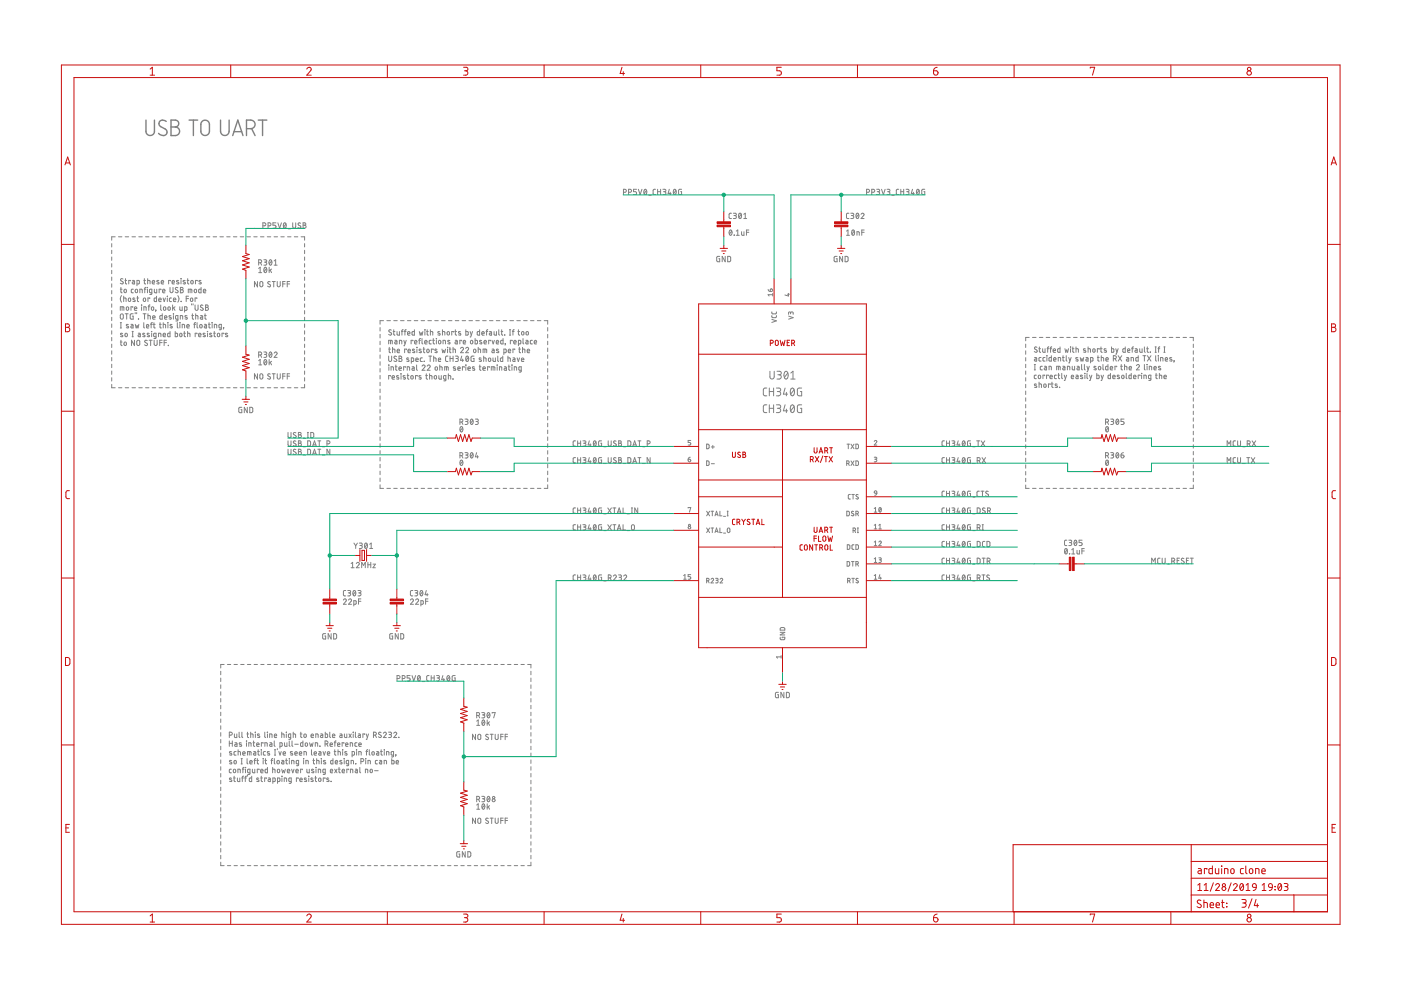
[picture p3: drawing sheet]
<svg xmlns="http://www.w3.org/2000/svg" width="297mm" height="210mm" viewBox="0 0 297 210" stroke-linecap="round" stroke-linejoin="round" font-family="sans-serif">
<g fill="none" stroke="#808080" stroke-width=".3">
<path d="M30.9 25.5v2.3a.9 .9 0 0 0 .9 .9 .9 .9 0 0 0 .9-.9v-2.3M35.2 25.7a.84 .84 0 0 0-1.1-.2 .84 .84 0 0 0-.3 1.1l1.3 .8a.79 .79 0 0 1 .2 1.1 .79 .79 0 0 1-1.2 .1l-.5-.3M36.3 25.5h.9a.73 .73 0 0 1 .7 .7 .73 .73 0 0 1-.7 .7 .91 .91 0 0 1 .9 .9 .91 .91 0 0 1-.9 .9h-.9zM36.3 26.9h.9M40.1 25.5h1.8M41 25.5v3.2M42.9 25.7a.91 .91 0 0 1 1-.1 .91 .91 0 0 1 .5 .8v1.4a.91 .91 0 0 1-.9 .9 .91 .91 0 0 1-.9-.9v-1.7zM46.8 25.5v2.3a.91 .91 0 0 0 .9 .9 .91 .91 0 0 0 .9-.9v-2.3M49.3 28.7l1.1-3.2 1.1 3.2M49.6 27.9h1.6M52.3 27.3a1.66 1.66 0 0 0 1.6-.3 .92 .92 0 0 0 .1-1 .92 .92 0 0 0-.8-.5h-.9v3.2M53.4 27.3l.7 1.4"/>
<path d="M54.8 25.5h1.8M55.7 25.5v3.2"/>
</g>
<g fill="none" stroke="#808080" stroke-width=".21">
<path d="M23.7 51.6v.8M23.7 53.1v.7M23.7 54.5v.7M23.7 55.9v.7M23.7 57.3v.7M23.7 58.7v.8M24.4 50.2h-.7v.7M25.1 50.2h.7M26.1 59.2l-.4-.1-.2 .2 .5 .4a.31 .31 0 0 1 0 .5 .31 .31 0 0 1-.5-.2M26.5 59.5h.4M26.5 50.2h.8M26.6 59.1v1l.3 .1"/>
<path d="M27.7 59.6l-.4-.1v.7M28 50.2h.7M28.1 59.5l.4 .1v.6h-.4l-.1-.3 .5-.1M29.4 50.2h.8M30.5 59.5h.4M30.6 59.1v1l.3 .1M30.9 50.2h.7M31.3 59.5h.5v.7M31.3 59.1v1.1M32.3 59.8h.5a.26 .26 0 0 0-.2-.3 .26 .26 0 0 0-.3 .2l.1 .5h.4M32.3 50.2h.7M33.7 59.5h-.3l-.2 .1 .5 .3v.2h-.5"/>
<path d="M33.7 50.2h.8M34.2 59.8h.5a.26 .26 0 0 0-.2-.3 .26 .26 0 0 0-.3 .2v.4l.5 .1M35.2 50.2h.7M36.1 59.6l-.3-.1v.7M36.5 59.8h.5a.26 .26 0 0 0-.2-.3 .26 .26 0 0 0-.3 .2v.4l.5 .1M36.6 50.2h.7M37.9 59.5h-.3l-.2 .1 .4 .3 .1 .2h-.5M38 50.2h.8M38.4 59.1h.1M38.4 59.5v.7M39.3 59.5h-.3l-.2 .1 .5 .3v.2h-.5M39.5 50.2h.7"/>
<path d="M39.7 59.5h.3M39.8 59.1v.9l.2 .2M40.6 59.5l.3 .1v.5l-.1 .1-.4-.3zM40.9 50.2h.7M41.8 59.6l-.4-.1v.7M42.3 50.2h.8M42.6 59.5h-.3l-.1 .1 .4 .3 .1 .2h-.5M43.8 50.2h.7M45.2 50.2h.7M46.6 50.2h.8M48.1 50.2h.7M49.5 50.2h.7"/>
<path d="M50.9 50.2h.8M52.4 50.2h.7M53.8 50.2h.7M54.6 59.7v1.1l-.6-1.1v1.1M54.8 55.7l.6-.1v-.4l-.6-.1v1.1M54.8 56.9l.4-.2v1.1M54.8 57.8h.7M55.2 59.8l.3-.1 .2 .3v.5l-.2 .3-.4-.2zM55.2 50.2h.8M55.2 55.7l.3 .5M55.7 47.9h.5l.2-.3-.1-.2-.6-.2v1.2M55.9 55.1h.4l.3 .2-.2 .3h-.3"/>
<path d="M56.1 56.7h.1a.57 .57 0 0 1 .4 .5 .57 .57 0 0 1-.4 .6l-.3-.6zM56.3 55.6l.3 .2-.1 .3-.6 .1M56.5 56.9l-.5 .7M56.7 50.2h.7M56.8 47.9l.6-.1v-.4l-.6-.2v1.2M57.1 56.7v1.1M57.2 55.2l.1-.1a.58 .58 0 0 1 .4 .5 .58 .58 0 0 1-.4 .6l-.3-.6zM57.3 59.8l-.4-.1-.1 .2 .4 .4a.29 .29 0 0 1 .1 .5 .29 .29 0 0 1-.5-.1h-.1M57.3 57.3l.3 .5M57.6 57l-.5 .4M57.6 55.3l-.5 .7M57.7 59.7h.7"/>
<path d="M58 59.7v1.1M58.1 50.2h.7M58.1 56.2h.7M58.1 55.3l.3-.2v1.1M58.5 47.2h-.6v.6h.4a.32 .32 0 0 1 .2 .3 .32 .32 0 0 1-.2 .3h-.4M58.8 59.7v.9l.2 .2 .4-.2v-.9M58.9 47.2l.4 1.2 .4-1.2M59.5 50.2h.8M60.2 47.3h.1a.58 .58 0 0 1 .4 .5 .58 .58 0 0 1-.4 .6l-.2-.6zM60.5 59.7h-.6v1.1M60.6 47.5l-.5 .6M61 50.2h.7"/>
<path d="M61.1 48.5h.5M61.4 59.7h-.5v1.1M62.1 47.2v.9l.2 .3 .4-.2v-1M62.4 50.2h.7M63.7 47.3l-.3-.1-.2 .2 .1 .3 .4 .2a.31 .31 0 0 1-.1 .5 .31 .31 0 0 1-.4-.2M63.8 50.2h.8v.7M64.3 47.2l.4 .1 .1 .1v.3l-.2 .1 .3 .2-.2 .3-.4 .1zM64.3 47.8h.3M64.6 51.6v.8M64.6 53.1v.7M64.6 54.5v.7M64.6 55.9v.7"/>
<path d="M64.6 57.3v.7M64.6 58.7v.8M132.2 40.8l.4-.1 .2-.2-.1-.2-.5-.2v1.2M133.3 40.8l.4-.1 .2-.2-.1-.2-.5-.2v1.2M135 40.1h-.7v.5h.4a.32 .32 0 0 1 .3 .4 .32 .32 0 0 1-.3 .3h-.4M135.3 40.1l.4 1.2 .4-1.2M136.7 40.2a.58 .58 0 0 1 .4 .5 .58 .58 0 0 1-.4 .6l-.2-.6zM137.1 40.4l-.5 .6M137.6 41.4h.4M139 40.1l-.4 .1-.1 .2v.7l.5 .2M139.4 40.6h.7M139.4 40.1v1.2"/>
<path d="M140.1 40.1v1.2M140.5 40.1l.5 .1 .2 .1-.1 .3h-.4M140.9 40.6l.2 .2v.3l-.6 .2M141.9 40.1l-.3 .9h.7M142.1 40.8v.5M142.9 40.2h.1a.57 .57 0 0 1 .4 .5 .57 .57 0 0 1-.4 .6l-.3-.6zM143.3 40.4l-.5 .6M144.5 40.1l-.6 .2v.7l.1 .3h.5v-.7h-.2M152.6 54.4l-.6 .1v.7l.1 .3h.5v-.6h-.2M153.8 54.4v1.1l-.7-1.1v1.1M154.3 54.4h.4l.2 .1v.8l-.2 .2h-.4zM154.7 48.8h.1a.58 .58 0 0 1 .4 .5 .58 .58 0 0 1-.4 .6l-.2-.6z"/>
<path d="M155.1 45.2h-.4l-.1 .2v.8l.5 .1M155.2 49l-.6 .6M155.5 45.2h.5l.1 .2-.1 .3h-.4M155.6 49.8h.1M155.8 45.7l.3 .3v.2l-.6 .1M156.1 49.9h.6M156.1 49l.3-.2v1.1M156.7 45.3l.1-.1a.57 .57 0 0 1 .4 .6 .57 .57 0 0 1-.4 .5l-.2-.5zM157.2 45.4l-.5 .7M157.2 49.1v.6l.2 .2h.3v-.8M157.7 46.3h.6M157.7 45.4l.3-.2v1.1"/>
<path d="M158.3 49.3h.5M158.8 48.8h-.5v1.1M177.5 54.4l-.6 .1-.1 .7 .2 .3h.5v-.6h-.2M178.6 54.4v1.1l-.6-1.1v1.1M179.2 54.4h.4l.2 .1v.8l-.2 .2h-.4zM179.5 49.9h.6M179.5 49l.3-.2v1.1M180 45.2h-.4l-.1 .2v.9h.5M180.4 45.2h.5l.1 .2-.1 .3h-.4M180.7 48.8h.1a.58 .58 0 0 1 .4 .5 .58 .58 0 0 1-.4 .6l-.2-.6zM180.7 45.7l.3 .3v.2l-.6 .1M181.1 49l-.5 .6"/>
<path d="M181.6 45.3l.1-.1a.57 .57 0 0 1 .4 .6 .57 .57 0 0 1-.4 .5l-.2-.5zM181.7 49.9v-.8l.5 .1v.7M182.1 45.4l-.6 .7M182.6 45.4a.31 .31 0 0 1 .4-.2 .31 .31 0 0 1 .1 .5l-.5 .6h.6M182.7 49.3h.5M183.2 48.8h-.5v1.1M183.7 40.8l.5-.1 .2-.2-.1-.2-.6-.2v1.2M184.8 40.8l.5-.1 .2-.2-.1-.2-.6-.2v1.2M185.9 40.1l.5 .1 .1 .1v.3h-.5M186.2 40.6l.2 .2 .1 .2-.2 .2-.4 .1M186.9 40.1l.4 1.2 .4-1.2M188.1 40.1l.5 .1 .1 .1-.1 .3h-.4"/>
<path d="M188.4 40.6l.3 .3-.1 .2-.5 .2M189.1 41.4h.5M190.5 40.1l-.3 .1-.2 .2 .1 .7 .4 .2M191 40.6h.6M191 40.1v1.2M191.6 40.1v1.2M192.1 40.1l.5 .1 .1 .1-.1 .3h-.4M192.4 40.6l.3 .2v.3l-.6 .2M193.5 40.1l-.3 .9h.6M193.7 40.8v.5M194.4 40.2h.1a.58 .58 0 0 1 .4 .5 .58 .58 0 0 1-.4 .6l-.2-.6zM194.9 40.4l-.5 .6"/>
<path d="M196.1 40.1l-.6 .2-.1 .7 .2 .3h.5v-.7h-.2M23.7 60.2v.7M23.7 61.6v.7M23.7 63v.7M23.7 64.4v.8M23.7 65.8v.8M23.7 67.3v.7M23.7 68.7v.7M23.7 70.1v.7M23.7 71.5v.8M23.7 73v.7M23.7 74.4v.7"/>
<path d="M23.7 75.8v.7M23.7 77.2v.8M23.7 78.7v.7M25.5 65.8v-.8l.7 .1 .1 .7M25.5 61.3h.4M25.5 69.5h.3M25.5 68.4h.3M25.5 72.5h.4M25.6 60.9v1l.3 .2M25.6 66.6l.3-.1 .2 .2v.8l-.2 .2-.3-.1-.1-.2zM25.6 72.1v1l.3 .2M25.6 68.4v1.1"/>
<path d="M25.8 62.7l-.3 .7 .3 .7M25.9 65v.8M26 70.7h-.3l-.2 .1 .5 .3v.2h-.5M26.2 63.2l.5 .1v.6M26.2 62.8v1.1M26.4 61.4h.4v.5l-.2 .2-.3-.3zM26.4 72.6l.4 .1v.4l-.2 .2-.3-.3zM26.5 66.5h.7M26.6 70.7h.3l.1 .2-.2 .5-.3-.1zM26.9 66.5v1.2M27.2 68.8h-.3l-.1 .2 .5 .3v.1l-.5 .1M27.3 63.2l.4 .1v.5l-.2 .1-.3-.2z"/>
<path d="M27.8 68.8l.4 .2v.5h-.4l-.1-.3 .5-.1M28 71.4h.3M28 70.3h.3M28.1 70.3v1.1M28.2 65.2v-.2h-.4v.8M28.2 66.5l-.6 .2 .1 .9 .5 .1v-.7h-.2M28.3 61.3h-.4l-.1 .2 .1 .5 .4 .1M28.5 65.4h.5a.27 .27 0 0 0-.2-.3 .27 .27 0 0 0-.3 .2l.1 .5h.4M28.5 72.1v1.2l-.6-1.2v1.2M28.6 63.2h-.3l-.1 .2 .4 .3 .1 .2h-.5M28.7 66.3v.2M28.7 68.8l.2 .7 .2-.5 .2 .5 .1-.7"/>
<path d="M28.8 61.4h.3v.5l-.1 .2-.3-.3zM29 66.3v.2M29 63.2h.4M29 60.2l.5-.1v-.6h-.5v1.1M29.1 72.2l.3-.1 .2 .2v.8l-.2 .2-.3-.1-.1-.2zM29.1 62.8v1l.3 .1M29.3 70.7h.4l.1 .1v.6h-.4l-.1-.3 .5-.1M29.3 67.7h.1M29.7 62.1v-.8l.4 .1 .1 .7M30 64.7h.1M30 65v.8M30.3 66.5h.7"/>
<path d="M30.5 63.2l.4 .1v.5l-.2 .1-.3-.2zM30.5 68.4v.9l.2 .2M30.5 65.8v-.8l.5 .2v.6M30.6 61.3h.3M30.6 66.5v1.2M30.7 70.7h-.3l-.2 .1 .5 .3 .1 .2h-.6M30.9 60.9l-.2 .2v1M31.1 69.2h.4a.26 .26 0 0 0-.1-.4 .26 .26 0 0 0-.3 .2v.4l.4 .1M31.2 72.2h-.4l-.1 .2 .5 .4a.31 .31 0 0 1-.1 .5 .31 .31 0 0 1-.5-.2M31.2 60.9h.1M31.3 61.3v.8M31.4 66.9l.5 .1v.7"/>
<path d="M31.4 66.5v1.2M31.4 65h.4M31.6 72.1h.7M31.6 70.7h-.4l.1 .3 .4 .1-.1 .3-.4-.1M31.7 63.3v-.1h-.3v.7M31.8 64.7l-.3 .2v.9M31.9 68.8h.4M31.9 72.1v1.2M32.2 70.3h.1M32.2 70.7v.7M32.2 62.1l-.5-.1 .1-.7h.4v1l-.1 .1h-.4M32.3 68.4l-.3 .2v.9"/>
<path d="M32.4 67.3h.5a.26 .26 0 0 0-.2-.4 .26 .26 0 0 0-.3 .3v.4l.5 .1M32.5 68.8h.4M32.6 68.4l.1 1 .2 .1M32.7 72.1v.9l.2 .3 .4-.2v-1M32.7 61.3v.6l.2 .2h.3v-.8M33.1 65.8h.1M33.1 65.8l-.1 .3M33.1 71.4l-.5-.1 .1-.6h.4v.9l-.1 .2h-.4M33.2 62.8v1.1h-.4l-.1-.6 .5-.1M33.6 71.4v-.7h.5v.7M33.7 63.6h.5a.27 .27 0 0 0-.2-.4 .27 .27 0 0 0-.3 .2l.1 .5h.4M33.8 68.8h.4"/>
<path d="M33.9 72.6h.5M33.9 68.4l.1 1 .2 .1M34.1 64.7v.9l.2 .2M34.1 61.4v-.1h-.4v.8M34.4 72.1h-.5v1.2M34.4 66.5v1.2l-.4-.1-.1-.6 .5-.1M34.5 61.7h.5a.27 .27 0 0 0-.2-.4 .27 .27 0 0 0-.3 .3v.4l.5 .1M34.6 71h.5a.27 .27 0 0 0-.2-.3 .27 .27 0 0 0-.3 .2v.4l.5 .1M34.6 63.2l.2 .7 .3-.7M34.6 68.8l.5 .1v.6M34.6 68.4v1.1M34.8 72.6h.5"/>
<path d="M34.9 67.3h.5a.26 .26 0 0 0-.2-.4 .26 .26 0 0 0-.3 .3l.1 .4 .4 .1M35.3 72.1h-.5v1.2M35.5 62.8h.1M35.5 63.2v.7M35.6 68.4h.1M35.6 68.8v.7M35.7 73.2h.1M36 60.9l.1 1 .2 .2 .3-.2 .1-1M36 70.3v1.1h-.4v-.7h.4M36.3 67l-.4-.1-.1 .2 .4 .3 .1 .2h-.5M36.4 63.2h-.4l-.1 .2 .1 .5h.4M36.5 68.8h-.3l-.2 .2 .4 .2 .1 .2-.5 .1"/>
<path d="M36.6 64.7v1.1M36.8 66.5h.1M36.8 63.6h.5a.27 .27 0 0 0-.2-.4 .27 .27 0 0 0-.3 .2l.1 .5h.4M36.8 66.9v.8M36.8 65.3l.3 .5M37.1 65l-.5 .4M37.1 70.3v1.1h.4l.1-.7h-.5M37.6 68.4v.9l.2 .2M37.7 62.7l.3 .7-.3 .7M37.7 61h-.4l-.1 .2 .5 .4a.31 .31 0 0 1-.1 .5 .31 .31 0 0 1-.5-.2M37.7 67.7l-.5-.1 .1-.7h.4v1l-.1 .1-.3 .1M38.1 65v.6l.2 .2h.3v-.8"/>
<path d="M38.1 68.4h.1M38.1 68.8v.7M38.2 70.7l.4 .1v.5l-.2 .1-.3-.1zM38.2 67.7v-.8l.5 .1v.7M38.2 60.9l.5 .1 .1 .1-.2 .3 .3 .3-.2 .3-.5 .1zM38.2 61.4h.4M38.4 63.9h.1M38.6 69.5v-.7l.5 .1v.6M38.9 70.7h.4M39.1 70.3v1l.2 .1M39.1 65.8l.5-.1v-.6l-.5-.1v1.2M39.5 63.3h.5"/>
<path d="M39.6 69.2h.5a.26 .26 0 0 0-.2-.4 .26 .26 0 0 0-.3 .2l.1 .5h.4M39.7 67l-.4-.1-.1 .2 .5 .3v.2h-.5M39.8 70.7h.5v.7M39.8 70.3v1.1M39.9 62.1v-.8l.8 .1v.7M40 62.8h-.5v1.1M40.3 61.3v.8M40.5 63.2l.4 .1v.5l-.2 .1-.3-.2zM40.6 64.4v.3M40.7 66.9h.3M40.8 66.5v1.1l.2 .1M40.9 64.4v.3"/>
<path d="M41.1 68.8h.4M41.3 61.4h.4v.5l-.2 .2-.3-.3zM41.4 64.7v.8l.2 .3 .4-.2v-.9M41.5 68.4l-.3 .2v.9M41.5 66.9l.5 .1v.7M41.5 66.5v1.2M41.7 63.3v-.1h-.3v.7M41.8 70.8v-.1h-.4v.7M41.8 68.4v.9l.2 .2M42.1 71h.5a.27 .27 0 0 0-.2-.3 .27 .27 0 0 0-.3 .2v.4l.5 .1M42.4 68.8h.4l.1 .2-.1 .4-.1 .1-.3-.1zM42.5 66.9h.4l.1 .2v.6l-.4-.1-.1-.3 .5-.1"/>
<path d="M42.6 60.9v1.2l-.4-.1-.1-.6 .5-.1M43 64.8a.28 .28 0 0 0-.4-.1 .28 .28 0 0 0 0 .5l.4 .1a.3 .3 0 0 1-.1 .5 .3 .3 0 0 1-.4-.2M43.1 61.7h.5a.27 .27 0 0 0-.2-.4 .27 .27 0 0 0-.3 .3l.1 .4 .4 .1M43.3 68.8l.5 .2v.5h-.4v-.4h.4M43.3 66.9h.4M43.5 66.5v1l.2 .2M43.5 70.7h-.3l-.1 .1 .4 .3v.2h-.4M43.6 64.7h.4l.1 .2v.2l-.2 .1 .3 .2-.2 .4h-.4zM43.6 65.2h.3M44 70.3h.1M44 70.7v.7M44.2 68.8h.4"/>
<path d="M44.3 68.4v1l.3 .1M44.9 70.7h-.3l-.2 .1 .5 .3v.2h-.5M44.9 68.4h.1M45 68.8v.7M45.3 70.7h.4M45.4 70.3v1l.3 .1M45.4 69.5v-.7l.5 .1 .1 .6M46.2 70.7l.4 .1v.5l-.2 .1-.3-.1zM46.9 69.5l-.4-.1-.1-.4 .2-.2h.3v.9l-.1 .2h-.3M47.4 69.5h.1M47.4 69.5l-.1 .3M47.5 70.8v-.1h-.4v.7"/>
<path d="M48.2 70.7h-.3l-.1 .1 .5 .3v.2h-.5M54.6 79.2v1.2l-.6-1.2v1.2M54.8 75.3l.6-.1v-.4l-.6-.2v1.2M54.8 77.4h.7M54.8 76.5l.4-.3v1.2M55.2 79.3l.3-.1 .2 .4v.5l-.2 .3-.4-.2zM55.2 75.3l.3 .5M55.9 74.6l.5 .1 .2 .1-.2 .3h-.3M56.1 76.3l.1-.1a.57 .57 0 0 1 .4 .6 .57 .57 0 0 1-.4 .5l-.3-.5zM56.3 75.1l.3 .4-.2 .3h-.5M56.5 76.5l-.5 .6M57.1 76.2v1.2"/>
<path d="M57.2 74.7h.1a.58 .58 0 0 1 .4 .5 .58 .58 0 0 1-.4 .6l-.3-.6zM57.3 79.3h-.4l-.1 .2 .4 .4a.29 .29 0 0 1 .1 .4 .29 .29 0 0 1-.5 0l-.1-.1M57.3 76.8l.3 .6M57.6 76.6l-.5 .4M57.6 74.9l-.5 .6M57.7 79.2h.7M58 79.2v1.2M58.1 74.9a.31 .31 0 0 1 .5-.3 .31 .31 0 0 1 .1 .5l-.6 .7h.7M58.8 79.2v1l.2 .2 .4-.2v-1M59.9 60.2h.6M59.9 79.8h.6M60.5 79.2h-.6v1.2"/>
<path d="M60.9 60.2h.5M60.9 79.8h.5M61.4 79.2h-.5v1.2M64.6 60.2v.7M64.6 61.6v.7M64.6 63v.7M64.6 64.4v.8M64.6 65.8v.8M64.6 67.3v.7M64.6 68.7v.7M64.6 70.1v.7M64.6 71.5v.8"/>
<path d="M64.6 73v.7M64.6 74.4v.7M64.6 75.8v.7M64.6 77.2v.8M64.6 78.7v.7M80.6 69.4v.8M80.6 70.9v.7M80.6 72.3v.8M80.6 73.8v.7M80.6 75.2v.8M80.6 76.7v.7M80.6 78.1v.8"/>
<path d="M80.6 79.6v.7M81.3 68h-.7v.7M82 68h.8M82.4 72.9v-.7h.7l.1 .7M82.4 75.5v.8l.3 .3 .3-.1v-1M82.4 77.4h.1M82.4 74h.4M82.4 77.8v.7M82.5 73.6v1.1l.3 .1M82.8 79.8v-.2h-.4v.8M82.8 72.2v.7M82.9 78.5v-.7l.5 .1v.6"/>
<path d="M83 70l-.3-.1-.3 .2 .1 .2 .4 .3a.31 .31 0 0 1 0 .5 .31 .31 0 0 1-.5-.2M83.2 74l.5 .1v.7M83.2 73.6v1.2M83.4 70.3h.3M83.5 69.9v1l.2 .2M83.5 68h.7M83.7 72.2h.4l.1 .1v.6h-.4v-.4h.4M83.8 77.8h.4M83.9 77.4v1l.3 .1M84.1 75.6l-.4-.1-.2 .3 .6 .5a.32 .32 0 0 1-.2 .4 .32 .32 0 0 1-.4-.2M84.2 70.3v.6l.2 .2h.3v-.8M84.2 74.4h.5a.27 .27 0 0 0-.2-.4 .27 .27 0 0 0-.3 .3v.4l.5 .1"/>
<path d="M84.5 79.7h-.4v.1l.5 .3-.1 .2h-.4M84.6 78.1h.5a.26 .26 0 0 0-.2-.3 .26 .26 0 0 0-.3 .2v.4l.5 .1M84.6 75.5h.3l.3 .2-.3 .3 .3 .3-.1 .3h-.5zM84.6 76h.3M84.7 72.9v-.7h.5v.7M84.9 68h.8M85 79.2h.1M85 79.6v.8M85.1 70.3h.4M85.5 69.9l-.3 .2v1M85.6 72.2l.3 .7M85.7 70.3h.4"/>
<path d="M85.9 79.7l-.3-.1-.2 .2 .5 .3 .1 .2h-.5M86 77.9v-.1h-.4v.7M86.1 69.9l-.2 .1v1.1M86.1 72.2l-.4 1.1h-.1M86.2 74.1v-.1h-.4v.8M86.3 79.6h.4M86.3 78.5v-.7l.5 .1v.6M86.4 68h.7M86.4 70.7h.5a.27 .27 0 0 0-.2-.4 .27 .27 0 0 0-.3 .2v.5l.5 .1M86.4 79.2v1l.3 .2M86.5 74.4h.5a.27 .27 0 0 0-.2-.4 .27 .27 0 0 0-.3 .3v.4l.5 .1M86.7 75.9h-.4l-.1 .2 .4 .2 .1 .3h-.5"/>
<path d="M87.2 76.6h.5l-.1-.7h-.4v1.1M87.2 79.7l.4 .1v.4l-.2 .2-.3-.2zM87.4 77.8h.3l.1 .2v.5h-.4v-.3l.4-.1M87.5 72.3v-.1h-.3v.7M87.8 68h.8M87.9 69.9v1.2l-.5-.1v-.6l.5-.1M87.9 72.5h.5a.27 .27 0 0 0-.2-.3 .27 .27 0 0 0-.3 .2l.1 .5h.4M87.9 74.1l-.4-.1-.1 .2 .5 .3v.2h-.4M88.2 76.3h.5a.26 .26 0 0 0-.2-.4 .26 .26 0 0 0-.3 .2v.5h.5M88.3 77.4v.9l.2 .2M88.4 73.6h.1M88.4 74v.8"/>
<path d="M88.5 79.8v-.2h-.4v.8M88.8 72.2h.4M88.9 70.3l.2 .8 .2-.6 .2 .6 .2-.8M89.2 71.8l-.3 .2v.9M89.3 79.7h-.5v.2l.5 .2v.2h-.5M89.3 74.1l-.4-.1-.1 .2 .5 .3v.2h-.5M89.3 68h.7M89.5 71.8v.9l.2 .2M89.5 77.6a.31 .31 0 0 1 .4-.2 .31 .31 0 0 1 .1 .5l-.5 .6h.6M89.6 75.9l-.5 .2v.5h.5M89.7 74h.4M89.8 73.6l.1 1.1 .2 .1"/>
<path d="M89.9 76.6h.1M90 72.5h.6a.27 .27 0 0 0-.2-.3 .27 .27 0 0 0-.4 .2l.1 .5h.5M90.1 69.9h.1M90.1 70.3v.8M90.3 79.6h.3M90.4 79.2v1l.2 .2M90.4 70.3h.4M90.6 69.9v1l.2 .2M90.6 77.6a.32 .32 0 0 1 .4-.2 .32 .32 0 0 1 .1 .5l-.5 .6h.6M90.7 68h.8M90.9 75.5h.6M91.1 79.6l.5 .1v.7"/>
<path d="M91.1 79.2v1.2M91.2 75.5v1.1M91.2 70.3l.5 .1 .1 .7M91.2 69.9v1.2M91.4 72.2h-.3l-.1 .1 .1 .6h.3M91.7 72.2h.4M91.8 74.1v-.1h-.3v.8M91.9 71.8v.9l.2 .2M91.9 75.9l.5 .1 .1 .6M91.9 75.5v1.1M92.2 79.7l.3 .1v.4l-.1 .2-.3-.3zM92.2 68h.7"/>
<path d="M92.3 77.9l.1-.1 .3 .1v.6l-.4-.1zM92.5 71.8h.1M92.5 72.2v.7M92.6 74.1l-.3-.1-.1 .2 .4 .3 .1 .2h-.5M92.9 76.3h.5a.26 .26 0 0 0-.1-.4 .26 .26 0 0 0-.4 .2l.1 .5h.4M93 79.6l.1 .7 .1 .1h.4v-.8M93.2 77.8l.5 .1v.6M93.2 77.4v1.1M93.3 70.4l-.3-.1-.2 .2 .5 .3v.2h-.5M93.6 68h.8M93.7 74l.2 .8 .2-.5 .2 .5 .2-.8M93.8 70.3l.5 .1v.7"/>
<path d="M93.8 69.9v1.2M93.9 72.9v-.7h.5v.7M94.3 78.5v-.7h.6l.1 .7M94.7 77.8v.7M94.9 73.6h.1M94.9 70.3l.4 .1v.5l-.2 .1-.3-.2zM94.9 74v.8M95 75.5h-.4l-.1 .3v.7l.5 .1M95.1 79.6l.4 .1 .1 .7M95.1 79.2v1.2M95.1 68h.7M95.2 74h.4"/>
<path d="M95.4 72.2h-.3l-.2 .1 .5 .4v.1l-.5 .1M95.4 73.6v1.1l.2 .1M95.4 76h.7M95.4 75.5v1.1M96.1 74l.4 .1 .1 .7M96.1 73.6v1.2M96.1 75.5v1.1M96.2 70.4v-.1h-.4v.8M96.4 70.3h.4M96.5 72.2h.4l.1 .1v.6h-.4l-.1-.3 .5-.1M96.5 68h.8M96.5 69.9v1l.3 .2"/>
<path d="M96.6 75.5h.4l.2 .2-.2 .3h-.3M96.6 77.8h-.3l-.2 .1 .5 .4v.1h-.5M96.9 76l.2 .1 .1 .3-.2 .2h-.4M97.1 78.1h.5a.26 .26 0 0 0-.2-.3 .26 .26 0 0 0-.3 .2v.4l.5 .1M97.6 70.4l-.3-.1-.1 .2 .5 .3v.2h-.5M97.6 73.9a.31 .31 0 0 1 .5-.2 .31 .31 0 0 1 .1 .4l-.6 .7h.7M97.9 72.3v-.1h-.4v.7M97.9 75.5l-.3 .9h.7M98 68h.7M98.1 76.1v.5M98.2 72.5h.5a.27 .27 0 0 0-.2-.3 .27 .27 0 0 0-.3 .2l.1 .5h.4M98.4 77.9v-.1h-.4v.7"/>
<path d="M98.7 73.9a.31 .31 0 0 1 .5-.2 .31 .31 0 0 1 .1 .4l-.6 .7h.7M98.7 77.4h.1M98.8 69.9v1.2l.4-.1 .1-.6-.5-.1M98.8 77.8v.7M99 75.5a.57 .57 0 0 1 .4 .6 .57 .57 0 0 1-.4 .5 .82 .82 0 0 1 0-1.1zM99.2 78.1h.5a.26 .26 0 0 0-.2-.3 .26 .26 0 0 0-.3 .2v.4l.5 .1M99.3 75.8l-.5 .6M99.4 68h.8M99.7 70.3l.2 .8M100.2 70.3l-.4 1.1h-.1M100.5 75.5l-.6 .1v1h.6v-.6h-.2M100.6 77.8l-.4 .1v.1l.4 .3v.2l-.4-.1"/>
<path d="M100.7 71.8v1.1h.4l.1-.7h-.5M100.9 68h.7M101.4 74l.5 .1v.7M101.4 73.6v1.2M101.6 77.8h.4M101.7 69.9v1.2l-.4-.1-.1-.6 .5-.1M101.7 77.4v1l.3 .1M102 75.9h-.4v.2l.5 .3v.2h-.5M102.1 72.2h-.3l-.1 .1 .5 .5-.5 .1M102.2 70.7h.5a.27 .27 0 0 0-.2-.4 .27 .27 0 0 0-.3 .2v.5l.5 .1M102.3 68h.8M102.4 78.1h.5a.26 .26 0 0 0-.2-.3 .26 .26 0 0 0-.3 .2v.4l.5 .1"/>
<path d="M102.4 74.8v-.8h.7l.1 .8M102.6 75.9l.4 .1 .1 .6M102.6 75.5v1.1M102.6 72.5h.5a.27 .27 0 0 0-.2-.3 .27 .27 0 0 0-.3 .2l.1 .5h.4M102.8 74v.8M103 70.3h.4M103.4 69.9l-.2 .1v1.1M103.6 75.9l.4 .1v.5l-.1 .1-.3-.1zM103.8 77.9v-.1h-.4v.7M103.8 70.3h.3l.1 .2v.6l-.4-.1v-.4h.4M103.8 68h.7M104 72.3v-.1h-.4v.7"/>
<path d="M104.2 78.5v-.7h.6l.1 .7M104.3 72.2l.3 .7 .2-.7M104.3 74h.4l.1 .2v.6h-.4l-.1-.4 .5-.1M104.5 75.9v.6l.2 .1h.3v-.7M104.5 77.8v.7M104.8 70.3v.6l.1 .2h.4v-.8M105.2 72.5h.5a.27 .27 0 0 0-.1-.3 .27 .27 0 0 0-.4 .2l.1 .5h.4M105.2 68h.8M105.4 77.4h.1M105.4 77.8v.7M105.5 75.5v1l.2 .1M105.7 74.1l-.4-.1-.1 .2 .5 .3v.2h-.5"/>
<path d="M105.7 69.9v1l.2 .2M105.9 78.5v-.7l.5 .1v.6M106.2 70.3h.4M106.4 69.9v1l.2 .2M106.6 75.5v1.1h-.4l-.1-.6 .5-.1M106.7 71.8v1.1h-.4l-.1-.7h.5M106.7 68h.7M106.8 74.8l.5-.1-.1-.7h-.4v1.2M106.9 77.8h.4l.1 .2v.5h-.4l-.1-.3 .5-.1M107 71h.1M107.2 72.9h.1M107.2 72.9l-.1 .3"/>
<path d="M107.7 75.9l.5 .1v.6M107.7 75.5v1.1M107.8 74.4h.5a.27 .27 0 0 0-.2-.4 .27 .27 0 0 0-.3 .3l.1 .5h.4M107.8 77.8h.3M107.9 77.4v1l.2 .1M108 69.9h.3M108 71.1h.3M108.1 68h.8M108.1 69.9v1.2M108.6 77.4h.1M108.5 77.8v.7M108.6 72.3v-.1h-.4v.7"/>
<path d="M108.6 70.3h.4M108.8 75.9l.4 .2v.5h-.4l-.1-.3 .5-.1M108.9 72.5h.5a.27 .27 0 0 0-.1-.3 .27 .27 0 0 0-.4 .2l.1 .5h.4M109 69.9l-.2 .1v1.1M109 78.5v-.7l.5 .1v.6M109.1 74.1v-.1h-.3v.8M109.6 68h.7M109.6 75.9l.3 .7 .3-.7M109.8 70.3h.4M109.9 69.9v1l.3 .2M109.9 72.9l.5-.1-.1-.6h-.4v1.1M110 74h.4"/>
<path d="M110.1 73.6v1.1l.3 .1M110.5 78.5l-.5-.1 .1-.6h.4v.9l-.1 .2h-.3M110.6 76.3h.5a.26 .26 0 0 0-.2-.4 .26 .26 0 0 0-.3 .2v.5h.5M110.7 70.3l.4 .1v.5l-.2 .1-.3-.2zM110.8 74l.5 .1v.7M110.8 73.6v1.2M110.9 71.8v.9l.2 .2M111 68h.8M111.5 72.2h.3l.2 .1v.6h-.5v-.3l.5-.1M111.6 70.3l.4 .1v.5l-.2 .1-.3-.1zM111.8 74.4h.5a.27 .27 0 0 0-.2-.4 .27 .27 0 0 0-.3 .3v.4l.5 .1M112.5 68h.7"/>
<path d="M112.9 72.2h-.4l-.1 .1 .1 .6h.4M113.3 72.5h.5a.27 .27 0 0 0-.2-.3 .27 .27 0 0 0-.3 .2l.1 .5h.4M113.9 68h.8M115.4 68h.7v.7M116.1 69.4v.8M116.1 70.9v.7M116.1 72.3v.8M116.1 73.8v.7M116.1 75.2v.8M116.1 76.7v.7M116.1 78.1v.8M116.1 79.6v.7"/>
<path d="M162.9 61.4l.1 .3 .3 .1M163.2 78.7v1.2a.46 .46 0 0 0 .5 .5 .46 .46 0 0 0 .4-.5v-1.2M163.4 61.3a.28 .28 0 0 1 .4 .2 .28 .28 0 0 1-.2 .3h-.3zM163.6 66.9l.1 .3 .2 .2 .6-.1 .1-.4M163.6 66.1l.1 .3 .2 .1h.6l.1-.4M163.6 67.7l1 .3-1 .4M163.8 62.5h-.9l.2 .3M163.8 62.2v.6M164.7 78.7h.6a.37 .37 0 0 1 .4 .4 .37 .37 0 0 1-.4 .4h-.4M165.2 79.5a.46 .46 0 0 1 .5 .4 .46 .46 0 0 1-.5 .5h-.5M166.4 78.8l.3-.1a.99 .99 0 0 1 0 1.7 1.03 1.03 0 0 1-.3-1.6zM167 62.4h.4"/>
<path d="M167 79.1l-.7 .9M167.2 62.2v.6l-.8-.3M167.2 67l1 .4-1 .3M167.6 66.4l.1-.2h.4l.1 .5M167.6 66.3l-.1-.2h-.2l-.1 .6M167.6 66.3v.2M167.7 79.1l.4-.4v1.7M217.5 73v.7M217.5 74.4v.7M217.5 75.8v.7M217.5 77.2v.8M217.5 78.7v.7"/>
<path d="M218.2 71.5h-.7v.8M218.9 71.5h.8M219.3 78.4h.2M219.3 77.3h.2M219.4 75.8h.3l.1 .2v.6l-.4-.1-.1-.3 .5-.1M219.4 77.3v1.1M219.7 79.5l-.4 .2v.5l.4 .1M219.9 73.7l-.4-.1-.2 .2 .5 .4a.29 .29 0 0 1 0 .4 .29 .29 0 0 1-.4 0l-.1-.1M220.2 79.6h.3l.1 .2v.4l-.2 .1-.2-.1zM220.2 73.9h.4M220.4 73.6v.9l.2 .2M220.4 71.5h.7"/>
<path d="M220.7 75.8h-.3l-.1 .2v.5l.4 .1M221 77.7l-.4 .2v.4l.4 .1M221.1 73.9v.7l.2 .1h.3v-.8M221.4 77.7l.5 .2v.5h-.4l-.1-.3 .5-.1M221.5 79.7v-.2h-.4v.8M221.6 75.8h-.4l-.1 .2v.5l.5 .1M221.8 71.5h.8M221.9 75.5h.1M222 75.8v.8M222 73.9h.4M222.3 79.7v-.2h-.4v.8M222.4 73.6l-.3 .1v1"/>
<path d="M222.4 78.4v-.7l.5 .1v.6M222.6 79.9h.5a.26 .26 0 0 0-.2-.4 .26 .26 0 0 0-.3 .3l.1 .5h.4M222.6 73.9h.4M222.9 75.4v1.2l-.4-.1-.1-.6 .5-.1M223 73.6l-.3 .1v1M223.3 71.5h.7M223.3 74.3h.5a.27 .27 0 0 0-.2-.4 .27 .27 0 0 0-.3 .3v.4l.5 .1M223.4 76.2h.5a.27 .27 0 0 0-.2-.4 .27 .27 0 0 0-.3 .3l.1 .4 .4 .1M224 79.5l-.4 .1v.1v.5l.4 .1M224 78.4v-.7l.8 .1v.6M224.3 79.5h.4M224.4 76.6v-.8l.5 .1v.7"/>
<path d="M224.4 77.7v.7M224.4 79.2l.1 1 .2 .1M224.7 71.5h.8M224.7 73.6v1.1h-.4v-.7l.4-.1M225.1 79.2v.9l.2 .2M225.3 75.8h.3M225.3 77.7l.5 .2v.5h-.4l-.1-.3 .5-.1M225.4 75.4v1.1l.2 .1M225.6 79.5l.3 .8M225.8 73.9l.2 .8 .2-.5 .2 .5 .1-.8M226.1 75.4v1l.2 .2M226.1 79.5l-.3 1.2h-.2"/>
<path d="M226.2 71.5h.7M226.3 78.4v-.7l.5 .1v.6M226.6 75.8l.2 .8M226.9 73.6h.1M227 73.9v.8M227.1 75.8l-.4 1.1h-.1M227.1 79.9h.5a.26 .26 0 0 0-.1-.4 .26 .26 0 0 0-.4 .3l.1 .4 .4 .1M227.3 77.7l.1 .6 .1 .1h.3v-.7M227.3 73.9h.4M227.5 73.6v.9l.2 .2M227.6 71.5h.8M228.1 73.9l.5 .1v.7"/>
<path d="M228.1 79.5l.4 .1 .1 .1v.6h-.4v-.4l.4-.1M228.1 73.6v1.1M228.4 77.7l.4 .2v.5h-.4l-.1-.3 .5-.1M228.5 75.9l-.3-.1-.1 .2 .4 .2 .1 .3h-.5M229 75.8l.2 .8 .2-.5 .2 .5 .2-.8M229.1 71.5h.7M229.3 77.3v.9l.2 .2M229.5 79.6l-.3-.1-.1 .2 .5 .3v.2h-.5M229.9 77.3v.9l.2 .2M230 79.2h.1M230 79.5v.8M230.1 74l-.2-.1-.2 .2 .5 .3v.2h-.5"/>
<path d="M230.3 75.8h.3l.1 .2v.6l-.4-.1-.1-.3 .5-.1M230.4 77.7l.3 .7M230.5 79.2v.9l.2 .2M230.5 71.5h.8M230.7 73.9l.5 .1v.7M230.7 73.6v1.1M230.9 77.7l-.3 1.1h-.2M231 79.5l.2 .8M231.2 76.6l.5-.1-.1-.7h-.4v1.1M231.5 79.5l-.4 1.2h-.1M231.8 74l.2-.1 .2 .2v.4l-.2 .2-.3-.2zM232 71.5h.7"/>
<path d="M232.4 77.7h-.4l-.1 .2 .4 .2 .1 .2-.5 .1M232.5 79.2v1.1h.4l.1-.7-.5-.1M232.7 75.8h.3M232.8 75.4v1.1l.2 .1M233 77.7l.4 .1v.5l-.2 .1-.3-.1zM233 74.1v-.2h-.3v.8M233.3 73.9h.4M233.4 71.5h.8M233.4 73.6v.9l.3 .2M233.4 79.5l.3 .8M233.5 75.8l.5 .1v.7M233.5 75.4v1.2"/>
<path d="M233.8 77.3v.9l.2 .2M234 79.5l-.4 1.2h-.2M234.5 76.2h.5a.27 .27 0 0 0-.2-.4 .27 .27 0 0 0-.3 .3v.4l.5 .1M234.5 74l-.2-.1-.2 .2 .5 .3v.2h-.5M234.9 71.5h.7M234.9 77.3v1.1h-.4l-.1-.6 .5-.1M235.4 78h.5a.26 .26 0 0 0-.2-.3 .26 .26 0 0 0-.3 .2l.1 .5h.4M235.4 79.2v1.1h-.4l-.1-.7 .5-.1M235.7 73.6v1.1h.4v-.7l-.4-.1M235.9 79.9h.5a.26 .26 0 0 0-.1-.3 .26 .26 0 0 0-.4 .2l.1 .5h.4M236.1 76.1l.5-.2v-.4l-.5-.1v1.2M236.3 71.5h.8"/>
<path d="M236.4 76.1l.3 .5M236.6 73.9l.2 .8M236.8 77.8v-.1h-.4v.7M237.1 73.9l-.4 1.2h-.1M237.1 75.4l.7 1.2M237.3 79.6l-.3-.1-.1 .2 .4 .3 .1 .2h-.5M237.6 77.7h.4M237.7 77.3v1l.3 .1M237.8 71.5h.7M237.8 75.4l-.7 1.2M237.9 79.6l.4 .1v.5l-.2 .1-.3-.3zM238.4 77.7l.5 .1v.6"/>
<path d="M238.4 77.3v1.1M238.6 73.6v1.1h-.5v-.7l.5-.1M238.8 79.2v.9l.2 .2M238.9 75.8h.3l.1 .2v.6l-.4-.1-.1-.3 .5-.1M239.1 74.3h.4a.26 .26 0 0 0-.1-.4 .26 .26 0 0 0-.3 .3v.5h.4M239.2 71.5h.8M239.4 78h.5a.26 .26 0 0 0-.2-.3 .26 .26 0 0 0-.3 .2v.4l.5 .1M239.8 76.6v-.8l.5 .1v.7M239.8 79.2v1.1h-.4v-.7l.4-.1M239.9 73.9h.4M240.3 73.6l-.2 .1v1M240.3 79.9h.5a.26 .26 0 0 0-.1-.4 .26 .26 0 0 0-.4 .3v.4l.5 .1"/>
<path d="M240.7 73.9l.3 .1 .1 .1v.6h-.4l-.1-.3 .5-.1M240.7 71.5h.7M240.9 77.5a.32 .32 0 0 1 .5-.2 .32 .32 0 0 1 .1 .5l-.6 .6h.7M241.3 75.4v1.2l-.4-.1-.1-.6 .5-.1M241.6 73.9l.1 .7 .1 .1h.3v-.8M241.7 79.7v-.2h-.4v.8M242 79.2h.1M242 79.5v.8M242.1 71.5h.8M242.3 75.4h.7M242.6 73.6v.9l.2 .2M242.6 77.3v.9l.2 .2"/>
<path d="M242.6 75.4v1.2M243.1 73.9h.4M243.2 77.3h.1M243.2 77.7v.7M243.2 73.6v.9l.3 .2M243.3 75.4l.7 1.2M243.6 71.5h.7M243.7 78.4v-.7l.5 .1v.6M243.9 74.7h.1M244 75.4l-.7 1.2M244.7 78h.5a.26 .26 0 0 0-.2-.3 .26 .26 0 0 0-.3 .2v.4l.5 .1M244.9 74.7h.3"/>
<path d="M244.9 73.6h.3M245 79.5h.4M245 71.5h.8M245 75.4v1l.2 .2M245 73.6v1.1M245.1 79.2v1l.3 .1M245.5 73.9h.4M245.6 75.5h.1M245.6 75.8v.8M245.8 79.5l.5 .1v.7M245.8 79.2v1.1M245.9 73.6l-.3 .1v1"/>
<path d="M246 77.7h-.3l-.1 .2 .4 .2 .1 .2-.5 .1M246.1 76.6v-.8l.4 .1 .1 .7M246.5 71.5h.7M246.8 74.7h.2M246.8 73.6h.2M246.8 79.9h.5a.26 .26 0 0 0-.2-.4 .26 .26 0 0 0-.3 .3v.4l.5 .1M246.9 73.6v1.1M247.1 76.2h.4a.26 .26 0 0 0-.1-.4 .26 .26 0 0 0-.3 .3v.4l.4 .1M247.9 71.5h.8M248.4 75.9l-.3-.1-.1 .2 .4 .2 .1 .3h-.5M249 76.6h.1M249 76.6l-.1 .2"/>
<path d="M249.4 71.5h.7M250.8 71.5h.8M252.3 71.5h.7v.8M253 73v.7M253 74.4v.7M253 75.8v.7M253 77.2v.8M253 78.7v.7M23.7 81.5v.7h.7M23.7 80.1v.7M25.1 82.2h.7M26.5 82.2h.8"/>
<path d="M28 82.2h.7M29.4 82.2h.8M30.9 82.2h.7M32.3 82.2h.7M33.7 82.2h.8M35.2 82.2h.7M36.6 82.2h.7M38 82.2h.8M39.5 82.2h.7M40.9 82.2h.7M42.3 82.2h.8M43.8 82.2h.7"/>
<path d="M45.2 82.2h.7M46.6 82.2h.8M48.1 82.2h.7M49.5 82.2h.7M50.9 82.2h.8M51.3 86.4l-.6 .1-.1 .7 .2 .3h.5v-.6h-.2M52.4 82.2h.7M52.4 86.4v1.1l-.6-1.1v1.1M53 86.4h.4l.2 .2v.6l-.2 .3h-.4zM53.8 82.2h.7M55.2 82.2h.8M56.7 82.2h.7"/>
<path d="M58.1 82.2h.7M59.5 82.2h.8M61 82.2h.7M61.1 95.2v.9l.2 .3 .4-.2v-1M61.1 91.7v.8l.2 .3 .4-.2v-.9M61.1 93.5v.8l.2 .3 .4-.2v-.9M62.4 82.2h.7M62.7 95.3h-.3l-.2 .2 .5 .4a.31 .31 0 0 1-.1 .5 .31 .31 0 0 1-.4-.2M62.7 91.8l-.3-.1-.2 .2 .5 .5a.31 .31 0 0 1-.1 .4 .31 .31 0 0 1-.4-.1M62.7 93.6l-.3-.1-.2 .2 .5 .4a.31 .31 0 0 1-.1 .5 .31 .31 0 0 1-.4-.2M63.3 95.2l.5 .1v.4l-.2 .1 .3 .2-.2 .4h-.4zM63.3 91.7l.5 .1v.3l-.2 .1 .3 .2-.2 .4h-.4z"/>
<path d="M63.3 93.5l.5 .1v.3l-.2 .1 .3 .2-.2 .4h-.4zM63.3 95.8h.3M63.3 92.2h.3M63.3 94h.3M64.3 96.5h.5M64.3 92.9h.5M64.3 94.7h.5M64.6 80.1v.7M64.6 81.5v.7h-.8M65.2 92.8h.2M65.2 91.7h.2M65.2 95.2l.5 .1 .1 .1v.8l-.1 .2h-.5z"/>
<path d="M65.2 93.5h.5l.1 .2v.6l-.1 .3h-.5zM65.3 91.7v1.1M65.9 91.7h.4l.2 .2v.6l-.2 .3h-.4zM66.3 96.4l.4-1.2 .4 1.2M66.3 94.6l.4-1.1 .4 1.1M66.4 96.1h.6M66.4 94.3h.6M67.4 95.2h.6M67.4 93.5h.6M67.7 93.5v1.1M67.7 95.2v1.2M68.3 96.5h.6"/>
<path d="M68.3 94.7h.6M69.3 94.1l.6-.1v-.4l-.6-.1v1.1M69.9 95.2v1.2l-.6-1.2v1.2M80.6 81v.8M80.6 82.5v.7M80.6 83.9v.8M80.6 85.4v.7M80.6 86.8v.8M80.6 88.3v.7M80.6 89.7v.8M80.6 91.2v.7M80.6 92.6v.8"/>
<path d="M80.6 94.1v.7M80.6 95.5v.8M80.6 97v.7M80.6 98.4v.8M80.6 99.9v.7M83.1 80h.5a.27 .27 0 0 0-.1-.4 .27 .27 0 0 0-.4 .3v.4l.5 .1M94.5 80.4l-.5-.1 .1-.6 .4-.1v1l-.1 .1-.3 .1M96 80.4h.1M97.5 89.5l.6-.1v-.4l-.6-.1v1.1M97.5 96.6l.6-.1v-.4l-.6-.1v1.1M97.7 90.5a.57 .57 0 0 1 .4 .5 .57 .57 0 0 1-.4 .6l-.2-.6zM97.7 97.6a.57 .57 0 0 1 .4 .5 .57 .57 0 0 1-.4 .6l-.2-.6z"/>
<path d="M97.9 89.5l.2 .5M97.9 96.6l.2 .5M98.1 90.7l-.5 .6M98.1 97.8l-.5 .6M98.6 88.9h.5l.1 .1v.3l-.5 .1M98.6 96h.5l.1 .2-.1 .3h-.4M98.9 89.4l.3 .1v.2l-.1 .3h-.5M98.9 96.5l.3 .1v.3l-.1 .2h-.5M99.8 88.9h.1a.58 .58 0 0 1 .4 .5 .58 .58 0 0 1-.4 .6l-.2-.6zM99.8 96.1l.1-.1a.58 .58 0 0 1 .4 .5 .58 .58 0 0 1-.4 .6l-.2-.6zM100.3 89.1l-.5 .6M100.3 96.2l-.5 .7"/>
<path d="M100.8 88.9h.5l.1 .1-.1 .3-.4 .1M101 96l-.2 .9h.6M101.1 89.4l.3 .3-.2 .3h-.4M101.2 96.6v.5M116.1 81v.8M116.1 82.5v.7M116.1 83.9v.8M116.1 85.4v.7M116.1 86.8v.8M116.1 88.3v.7M116.1 89.7v.8M116.1 91.2v.7"/>
<path d="M116.1 92.6v.8M116.1 94.1v.7M116.1 95.5v.8M116.1 97v.7M116.1 98.4v.8M116.1 99.9v.7M122 93.5h-.4l-.1 .2 .1 .8 .4 .1M122 97h-.4l-.1 .3 .1 .8h.4M122.5 93.5v1.1M122.5 97v1.1M122.5 94h.6M122.5 97.5h.6"/>
<path d="M123.1 93.5v1.1M123.1 97v1.1M123.6 93.5h.5l.1 .2-.1 .2-.4 .1M123.6 97h.5l.1 .2-.1 .3h-.4M123.9 94l.3 .1v.4l-.6 .1M123.9 97.5l.3 .3v.2l-.6 .1M124.9 93.5l-.2 .8h.6M124.9 97l-.2 .9h.6M125.1 94.1v.5M125.1 97.7v.4M125.9 93.5h.2a.62 .62 0 0 1 .3 .6 .62 .62 0 0 1-.4 .5l-.2-.6zM125.9 97.1l.2-.1a.65 .65 0 0 1 0 1.1 .74 .74 0 0 1-.2-1z"/>
<path d="M126.3 93.7l-.4 .6M126.3 97.3l-.4 .6M127.6 93.5l-.6 .1-.1 .7 .2 .3h.5v-.6h-.2M127.6 97l-.6 .2v.9h.6v-.6h-.2M128 98.3h.5M128 94.7h.5M128.9 93.5v.8l.3 .3 .4-.2v-.9M128.9 97v.8l.3 .3 .4-.1v-1M130.6 93.6l-.4-.1-.1 .2 .5 .4a.31 .31 0 0 1-.1 .5 .31 .31 0 0 1-.5-.2M130.6 97.1l-.4-.1-.1 .3 .5 .4a.31 .31 0 0 1-.1 .5 .31 .31 0 0 1-.5-.2M131.2 93.5l.5 .1v.3l-.2 .1 .3 .2-.2 .4h-.4zM131.2 97l.5 .1v.3l-.2 .1 .3 .3-.2 .3h-.4z"/>
<path d="M131.2 94h.3M131.2 97.5h.3M132.2 98.3h.5M132.2 94.7h.5M133.1 93.5l.6 .2v.7l-.2 .2h-.4zM133.1 97l.6 .2v.8l-.2 .1h-.4zM134.2 94.6l.4-1.1 .3 1.1M134.2 98.1l.4-1.1 .3 1.1M134.3 97.9h.6M134.3 94.3h.6M135.3 93.5h.6M135.3 97h.6"/>
<path d="M135.6 93.5v1.1M135.6 97v1.1M136.2 98.3h.5M136.2 94.7h.5M137.2 94.1l.6-.1v-.4l-.6-.1v1.1M137.8 97v1.1l-.6-1.1v1.1M145.9 97.4h.3a.28 .28 0 0 1 .3 .3 .28 .28 0 0 1-.3 .2 .28 .28 0 0 1-.3-.3zM146.3 96.9l-.3 .2-.1 .3M146.5 93.4h-.6v.4l.4 .1 .2 .1-.2 .3-.4 .1M149.8 94.2l.5 .1v.6l-.1 .2h-.4zM149.8 97.7l.5 .2v.5l-.1 .3h-.4zM150.8 94.8h.7"/>
<path d="M150.8 98.3h.7M151.1 94.4v.7M162.6 85.8l-.7 .1-.1 .3 .1 1.2 .7 .1M162.6 82.3l-.7 .1-.1 .3 .1 1.1 .7 .1M163.1 82.3v1.6M163.1 85.8v1.7M163.1 86.6h.9M163.1 83h.9M164 82.3v1.6M164 85.8v1.7M164.6 85.8h.6a.37 .37 0 0 1 .3 .4 .37 .37 0 0 1-.3 .4h-.4M164.6 82.3h.6a.37 .37 0 0 1 .3 .3 .37 .37 0 0 1-.3 .4h-.4"/>
<path d="M165.1 86.6a.46 .46 0 0 1 .4 .4 .46 .46 0 0 1-.4 .5h-.5M165.1 83a.46 .46 0 0 1 .4 .5 .46 .46 0 0 1-.4 .4h-.5M166.5 85.8l-.4 1.3h.9M166.5 82.3l-.4 1.3h.9M166.7 83.2v.7M166.7 86.7v.8M167.7 80.4h.9M167.7 86l.3-.2a.99 .99 0 0 1 0 1.7 1.03 1.03 0 0 1-.3-1.5zM167.7 82.4l.3-.1a.99 .99 0 0 1 0 1.6 1.03 1.03 0 0 1-.3-1.5zM168.4 86.2l-.8 .9M168.4 82.7l-.8 .9M170 85.8h-.6l-.3 .3 .1 1.3 .8 .1v-.9h-.3"/>
<path d="M170 82.3h-.6l-.3 .2 .1 1.3 .8 .1v-.9h-.3M179.5 98.3l.5-.1-.1-.5h-.4v1M179.6 94.2h.5M179.9 94.2v.9M179.9 98.3l.2 .4M180.4 94.2l.7 .9M180.4 97.7l.7 1M181.1 94.2l-.7 .9M181.1 97.7l-.7 1M181.5 94.2l.5 .1v.6l-.2 .2h-.3zM181.5 97.7l.5 .2v.5l-.2 .3h-.3zM185.4 93.6a.27 .27 0 0 1 .3-.2 .27 .27 0 0 1 .1 .4l-.4 .6h.5"/>
<path d="M185.4 96.9l.5 .1-.1 .3-.3 .1M185.6 97.4l.3 .3-.1 .2h-.4M200.2 97h-.3l-.2 .3v.7l.5 .1M200.2 93.5h-.3l-.2 .2v.7l.5 .2M200.7 94h.6M200.7 97.5h.6M200.7 93.5v1.1M200.7 97v1.1M201.3 93.5v1.1M201.3 97v1.1M201.8 97h.5l.1 .2-.1 .3h-.3M201.8 93.5h.5l.1 .2-.1 .2-.3 .1"/>
<path d="M202.1 97.5l.3 .3v.2l-.6 .1M202.1 94l.3 .2v.3l-.6 .1M203.2 93.5l-.3 .8h.6M203.2 97l-.3 .9h.6M203.3 94.1v.5M203.3 97.7v.4M204.2 97.1v-.1a.56 .56 0 0 1 .4 .6 .56 .56 0 0 1-.4 .5l-.2-.5zM204.2 93.5a.58 .58 0 0 1 .4 .5 .58 .58 0 0 1-.4 .6l-.2-.6zM204.6 97.3l-.5 .6M204.6 93.7l-.5 .6M205.8 97l-.6 .2v.9h.6v-.6h-.2M205.8 93.5l-.6 .1-.1 .7 .2 .3h.5v-.6h-.2"/>
<path d="M206.2 98.3h.5M206.2 94.7h.5M207.1 93.5h.6M207.2 97.7l.6-.2v-.4l-.6-.1v1.1M207.4 93.5v1.1M207.6 97.7l.2 .4M208 93.5l.8 1.1M208.2 97l.8 1.1M208.8 93.5l-.8 1.1M209 97l-.8 1.1M217.5 80.1v.7M217.5 81.5v.7"/>
<path d="M217.5 82.9v.8M217.5 84.3v.8M217.5 85.8v.7M217.5 87.2v.7M217.5 88.6v.7M217.5 90v.7M217.5 91.4v.8M217.5 92.9v.7M217.5 94.3v.7M217.5 95.7v.7M217.5 97.1v.8M217.5 98.6v.7"/>
<path d="M217.5 100v.7M219.8 81.5l-.3-.1-.2 .2 .5 .3v.2h-.5M220.3 81.4l.5 .1v.7M220.3 81v1.2M221.4 81.4h.3l.1 .3-.2 .4-.3-.1zM222.7 81.5v-.1h-.4v.8M222.9 81.4h.4M223 81v1l.3 .2M224.1 81.5l-.2-.1-.2 .2 .5 .3v.2h-.5M224.6 82.2h.1M234.4 89.5h.5l.1-.3v-.2l-.6-.1v1.1M234.4 96.6l.6-.1v-.4l-.6-.1v1.1"/>
<path d="M234.5 90.5l.2-.1a.62 .62 0 0 1 .3 .6 .62 .62 0 0 1-.4 .6l-.2-.6zM234.5 97.6h.2a.62 .62 0 0 1 .3 .5 .62 .62 0 0 1-.4 .6l-.2-.6zM234.8 89.5l.2 .5M234.8 96.6l.2 .5M235 90.7l-.5 .6M235 97.8l-.5 .6M235.5 88.9h.5l.1 .1-.1 .3-.4 .1M235.5 96h.5l.1 .2-.1 .3h-.4M235.8 89.4l.3 .1v.2l-.2 .3h-.4M235.8 96.5l.3 .1v.3l-.2 .2h-.4M236.7 88.9h.1a.58 .58 0 0 1 .4 .5 .58 .58 0 0 1-.4 .6l-.2-.6zM236.7 96.1l.1-.1a.58 .58 0 0 1 .4 .5 .58 .58 0 0 1-.4 .6l-.2-.6z"/>
<path d="M237.2 89.1l-.6 .6M237.2 96.2l-.6 .7M237.7 96.5h.4a.31 .31 0 0 1 .2 .3 .31 .31 0 0 1-.3 .3 .31 .31 0 0 1-.3-.3zM238.2 96l-.4 .1-.1 .4M238.3 88.9h-.6v.5h.4a.32 .32 0 0 1 .2 .3 .32 .32 0 0 1-.2 .3h-.4M242.5 80.3v-.8l.5 .1v.7M244 80.3l-.5-.1 .1-.6 .4-.1v1l-.1 .1-.3 .1M253 80.1v.7M253 81.5v.7M253 82.9v.8M253 84.3v.8M253 85.8v.7"/>
<path d="M253 87.2v.7M253 88.6v.7M253 90v.7M253 91.4v.8M253 92.9v.7M253 94.3v.7M253 95.7v.7M253 97.1v.8M253 98.6v.7M253 100v.7M260.2 94.6v-1.1l.4 .6 .3-.6v1.1M260.2 98.1v-1.1l.4 .7 .3-.7v1.1"/>
<path d="M262 93.5h-.4l-.1 .2v.8l.5 .1M262 97h-.4l-.1 .3v.8h.5M262.4 93.5v.9l.2 .2 .4-.2v-.9M262.4 97v1l.2 .1 .4-.1v-1M263.5 98.3h.5M263.5 94.7h.5M264.3 97h.7M264.4 94.1l.6-.1v-.4l-.6-.1v1.1M264.6 97v1.1M264.8 94.1l.3 .5M265.3 97l.7 1.1M265.5 93.5l.7 1.1"/>
<path d="M266 97l-.7 1.1M266.2 93.5l-.7 1.1M74.4 119.5l.4-.3v1.2M75 115.1l.4 .6M75.4 115.7v.6M75.5 119.5a.32 .32 0 0 1 .5-.3 .32 .32 0 0 1 .1 .5l-.6 .7h.7M75.8 115.1l-.4 .6M76.2 115.1l.5 .1 .1 .2-.1 .2-.4 .1M76.5 115.7l.3 .1v.4l-.6 .1M77.4 115.2h.1a.57 .57 0 0 1 .4 .5 .57 .57 0 0 1-.4 .6l-.2-.6zM77.9 115.4l-.6 .6M78 119.2v1.2"/>
<path d="M78 119.7h.6M78.4 116.3h.6M78.4 115.4l.3-.3v1.2M78.6 119.2v1.2M79.1 119.6h.5l-.5 .8h.5M80.6 102.8v.7h.7M80.6 101.3v.8M82 103.5h.8M83.5 103.5h.7M84.9 103.5h.8M86.4 103.5h.7M87.8 103.5h.8"/>
<path d="M89.3 103.5h.7M90.7 103.5h.8M92.2 103.5h.7M93.6 103.5h.8M95.1 103.5h.7M96.5 103.5h.8M98 103.5h.7M99.4 103.5h.8M100.9 103.5h.7M102.3 103.5h.8M103.8 103.5h.7M105.2 103.5h.8"/>
<path d="M106.7 103.5h.7M108.1 103.5h.8M109.6 103.5h.7M111 103.5h.8M112.5 103.5h.7M113.9 103.5h.8M116.1 101.3v.8M116.1 102.8v.7h-.7M122 107.7h-.4l-.1 .2 .1 .9h.4M122 111.3h-.4l-.1 .2 .1 .8 .4 .1M122.5 107.7v1.1M122.5 111.3v1.1"/>
<path d="M122.5 108.2h.6M122.5 111.7h.6M123.1 107.7v1.1M123.1 111.3v1.1M123.6 107.7h.5l.1 .2-.1 .3h-.4M123.6 111.3h.5l.1 .1-.1 .3h-.4M123.9 108.2l.3 .1v.3l-.1 .2h-.5M123.9 111.7l.3 .2v.2l-.1 .3h-.5M124.9 107.7l-.2 .9h.6M124.9 111.3l-.2 .8h.6M125.1 108.3v.5M125.1 111.9v.5"/>
<path d="M125.9 107.8l.1-.1a.58 .58 0 0 1 .4 .5 .58 .58 0 0 1-.4 .6l-.2-.6zM125.9 111.3h.1a.58 .58 0 0 1 .4 .5 .58 .58 0 0 1-.4 .6l-.2-.6zM126.3 107.9l-.4 .7M126.3 111.5l-.4 .6M127.6 107.7l-.6 .1v1h.6v-.6h-.2M127.6 111.3l-.6 .1v.9l.6 .1v-.7h-.2M128 108.9h.5M128 112.5h.5M128.9 107.7l.7 1.1M128.9 111.3l.7 1.1M129.6 107.7l-.7 1.1M129.6 111.3l-.7 1.1"/>
<path d="M129.9 107.7h.7M129.9 111.3h.7M130.3 107.7v1.1M130.3 111.3v1.1M130.9 108.8l.4-1.1 .4 1.1M130.9 112.4l.4-1.1 .4 1.1M131 108.5h.6M131 112.1h.6M132.1 107.7v1.1h.5M132.1 111.3v1.1h.5M132.9 108.9h.6M132.9 112.5h.6"/>
<path d="M133.9 108.8h.2M133.9 107.7h.2M134 107.7v1.1M134 111.3h.3l.2 .2v.7l-.2 .2-.3-.1-.1-.2zM135.2 107.7v1.1l-.6-1.1v1.1M145.9 107.7l.6-.1-.3 1M149.8 108.4l.7 1M149.8 112l.7 .9M150.5 108.4l-.7 1M150.5 112l-.7 .9M150.7 108.4h.6M150.7 112h.6"/>
<path d="M151 108.4v1M151 112v.9M151.6 109.4l.3-1 .4 1M151.6 112.9l.3-.9 .4 .9M151.7 109.1h.5M151.7 112.7h.5M152.6 108.4v1h.5M152.6 112v.9h.5M153.4 109.5h.4M153.4 113h.4M154.2 108.4h.2M154.2 109.4h.2"/>
<path d="M154.3 108.4v1M154.3 112l.4 .1v.7l-.2 .1-.3-.3zM179.5 108.4l.6 .2v.5l-.2 .2-.4 .1zM179.6 119.1l.5 .1v.6l-.1 .2h-.4zM179.6 115.5l.6 .2v.5l-.2 .3h-.4zM180.3 104.8l-.3 .1-.1 .2v.6l.4 .1M180.5 119.1h.6M180.6 104.8h.5M180.8 119.1v.9M180.9 104.8v1M180.9 112.5h.2M181 108.5l-.4-.1-.1 .2 .5 .4v.3l-.2 .1-.3-.2"/>
<path d="M181.1 115.5h-.4l-.1 .2 .1 .7 .4 .1M181.1 112.5l.3-.1v-.3l-.5-.1v.9M181.2 112.5l.2 .4M181.5 115.5l.5 .2v.5l-.2 .3h-.3zM181.5 108.9h.2M181.5 119.6h.2M181.7 108.9l.2-.1v-.3l-.4-.1v1M181.7 119.6l.2-.1v-.4h-.4v.9M181.8 112h.2M181.8 112.9h.2M181.8 108.9l.2 .5M181.8 119.6l.2 .4"/>
<path d="M181.9 112v.9M181.9 104.9h-.3l-.1 .2 .5 .4v.2l-.2 .1-.3-.1M185.4 107.8l.2-.2v1M185.4 111.4l.2-.2v.9M185.4 114.9l.2-.2v1M185.4 118.5l.2-.2v1M185.4 108.6h.5M185.4 112.1h.5M185.4 115.7h.5M185.4 119.3h.5M185.5 104.1h.2l.2 .1v.4h-.4zM185.9 104.6l-.1 .3-.3 .1"/>
<path d="M186.3 114.9a.26 .26 0 0 1 .4-.2 .26 .26 0 0 1 .1 .4l-.5 .6h.6M186.3 118.3l.5 .1v.3h-.4M186.3 112.1h.6M186.3 111.4l.3-.2v.9M186.5 107.7a.45 .45 0 0 1 .4 .4 .45 .45 0 0 1-.4 .4l-.2-.4zM186.6 118.7l.3 .3-.2 .2-.4 .1M186.8 107.8l-.4 .6M200.2 118.3l-.3 .1-.2 .2v.7l.5 .2M200.2 104.1l-.3 .1-.2 .2v.7l.5 .2M200.2 107.7h-.3l-.2 .2v.8l.5 .1M200.2 111.3h-.3l-.2 .2v.7l.5 .2M200.2 114.8h-.3l-.2 .2v.8l.5 .1"/>
<path d="M200.7 104.1v1.2M200.7 107.7v1.1M200.7 111.3v1.1M200.7 114.8v1.1M200.7 118.3v1.2M200.7 118.9h.6M200.7 104.6h.6M200.7 108.2h.6M200.7 111.7h.6M200.7 115.3h.6M201.3 104.1v1.2M201.3 107.7v1.1"/>
<path d="M201.3 111.3v1.1M201.3 114.8v1.1M201.3 118.3v1.2M201.8 118.3h.4l.2 .3-.1 .2-.3 .1M201.8 104.1l.5 .1 .1 .1-.1 .3h-.3M201.8 107.7h.5l.1 .2-.1 .3h-.3M201.8 111.3h.5l.1 .1-.1 .3h-.3M201.8 114.8h.4l.2 .2-.1 .3h-.3M202.1 118.9l.3 .1v.3l-.1 .2h-.5M202.1 104.6l.3 .2v.2l-.1 .2-.5 .1M202.1 108.2l.3 .1v.3l-.1 .2h-.5M202.1 111.7l.3 .2v.2l-.1 .3h-.5"/>
<path d="M202.1 115.3l.3 .1v.3l-.1 .2h-.5M203.2 114.8l-.3 .9h.6M203.2 118.3l-.3 .9h.6M203.2 104.1l-.3 .9h.6M203.2 107.7l-.3 .9h.6M203.2 111.3l-.3 .8h.6M203.3 104.8v.5M203.3 108.3v.5M203.3 111.9v.5M203.3 115.4v.5M203.3 119v.5M204.2 118.4a.58 .58 0 0 1 .4 .5 .58 .58 0 0 1-.4 .6l-.2-.6z"/>
<path d="M204.2 104.2a.56 .56 0 0 1 .4 .5 .56 .56 0 0 1-.4 .5l-.2-.5zM204.2 107.8v-.1a.58 .58 0 0 1 .4 .5 .58 .58 0 0 1-.4 .6l-.2-.6zM204.2 111.3a.58 .58 0 0 1 .4 .5 .58 .58 0 0 1-.4 .6l-.2-.6zM204.2 114.9v-.1a.58 .58 0 0 1 .4 .6 .58 .58 0 0 1-.4 .5l-.2-.5zM204.6 118.6l-.5 .6M204.6 104.4l-.5 .6M204.6 107.9l-.5 .7M204.6 111.5l-.5 .6M204.6 115l-.5 .7M205.8 118.3l-.6 .2v.9l.6 .1v-.6h-.2M205.8 104.1l-.6 .2v.9l.6 .1v-.7h-.2M205.8 107.7l-.6 .1v1h.6v-.6h-.2"/>
<path d="M205.8 111.3l-.6 .1v.9l.6 .1v-.7h-.2M205.8 114.8l-.6 .1v1h.6v-.6h-.2M206.2 119.6h.5M206.2 108.9h.5M206.2 112.5h.5M206.2 105.4h.5M206.2 116.1h.5M207.2 118.3l.6 .3v.7l-.2 .2h-.4zM207.2 107.7h.4l.2 .2v.7l-.2 .2h-.4zM207.2 111.9l.6-.1v-.4l-.6-.1v1.1M207.2 114.8l.6 .2v.7l-.2 .2h-.4zM207.6 111.9l.2 .5"/>
<path d="M207.6 104.1l-.3 .1-.2 .2 .1 .7 .4 .2M208 104.1h.6M208.2 118.3h.7M208.2 112.4h.3M208.2 111.3h.3M208.3 104.1v1.2M208.4 111.3v1.1M208.6 118.3v1.2M208.8 114.8h-.4l-.1 .2v.8l.5 .1M208.9 107.8l-.5-.1-.1 .2 .6 .5a.32 .32 0 0 1-.2 .4 .32 .32 0 0 1-.4-.1M209.3 114.8l.6 .2v.7l-.2 .2h-.4zM209.3 119l.6-.1v-.4l-.6-.2v1.2"/>
<path d="M209.4 108.3l.5-.1v-.4l-.5-.1v1.1M209.5 104.2l-.4-.1-.1 .3 .5 .4a.31 .31 0 0 1-.1 .5 .31 .31 0 0 1-.4-.2M209.7 119l.2 .5M209.8 108.3l.2 .5M217.5 102.8v.7h.7M217.5 101.4v.7M218.9 103.5h.8M220.4 103.5h.7M221.8 103.5h.8M223.3 103.5h.7M224.7 103.5h.8M225.8 116.4l.2-.1a.63 .63 0 0 1 .3 .6 .63 .63 0 0 1-.4 .5l-.2-.5z"/>
<path d="M226.2 103.5h.7M226.2 114.5l-.4 .1-.1 .2v.7l.5 .2M226.3 116.6l-.5 .6M226.6 114.5l.5 .1 .1 .1-.1 .3h-.4M226.8 117.4h.1M226.9 115l.3 .3v.2l-.6 .2M227.2 117.5h.7M227.2 116.6l.3-.3v1.2M227.6 103.5h.8M227.8 114.6l.2-.1a.62 .62 0 0 1 .3 .6 .62 .62 0 0 1-.4 .6l-.2-.6zM228.3 114.8l-.5 .6M228.3 116.7l.1 .6 .1 .2h.4v-.8"/>
<path d="M229.1 103.5h.7M229.4 116.8h.5M229.4 114.5h-.6v.5h.4a.32 .32 0 0 1 .2 .4 .32 .32 0 0 1-.2 .3h-.4M229.9 116.3h-.5v1.2M230.5 103.5h.8M232 103.5h.7M233.4 103.5h.8M234.9 103.5h.7M236.3 103.5h.8M237.8 103.5h.7M239.2 103.5h.8M240.7 103.5h.7"/>
<path d="M242.1 103.5h.8M243.6 103.5h.7M244.2 119.5v-1.2l.4 .7 .3-.7v1.2M245 103.5h.8M246 118.3l-.4 .1-.2 .2 .1 .8 .5 .1M246.4 118.3v1l.2 .2 .4-.2v-1M246.5 103.5h.7M247.5 119.6h.5M247.9 103.5h.8M248.4 119l.6-.1v-.4l-.6-.2v1.2M248.8 119l.3 .5M249.4 103.5h.7"/>
<path d="M249.6 118.9h.4M250.1 118.3h-.5v1.2h.5M250.8 103.5h.8M251 118.4h-.4l-.1 .2 .5 .5a.32 .32 0 0 1-.2 .4 .32 .32 0 0 1-.4-.2M251.5 118.9h.4M252.1 118.3h-.6v1.2h.6M252.4 118.3h.6M252.7 118.3v1.2M253 102.8v.7h-.7M253 101.4v.7M69 134.3l-.6 .2 .1 .9 .5 .1v-.6h-.1M70.2 134.3v1.2l-.6-1.2v1.2"/>
<path d="M70.7 134.3l.5 .1 .2 .2v.7l-.2 .2h-.5zM72.8 127.2a.31 .31 0 0 1 .5-.2 .31 .31 0 0 1 0 .5l-.5 .6h.6M73.3 125.2h-.4l-.1 .3v.7l.5 .1M73.7 125.2h.5l.1 .2-.1 .3h-.3M73.9 127.2a.32 .32 0 0 1 .4-.2 .32 .32 0 0 1 .1 .5l-.5 .6h.6M74 125.7l.3 .2v.3l-.6 .1M74.4 120.4h.7M75 125.3l.1-.1a.62 .62 0 0 1 .3 .6 .62 .62 0 0 1-.4 .5l-.2-.5zM75 128.1l.5-.1-.1-.6h-.4v1.1M75.4 125.5l-.5 .6M75.9 125.2h.5l.1 .2-.1 .3h-.4M76 127.5h.5"/>
<path d="M76.2 125.7l.3 .1v.3l-.1 .2h-.5M76.5 127h-.5v1.1M76.7 120.4v-1.2l.4 .7 .3-.7v1.2M83.2 134.3l-.5 .2v.9l.5 .1v-.6h-.1M84.4 134.3v1.2l-.6-1.2v1.2M85 134.3l.4 .1 .2 .2v.7l-.2 .2h-.4zM87 127.2a.32 .32 0 0 1 .5-.2 .32 .32 0 0 1 .1 .5l-.6 .6h.7M87.5 125.2h-.4l-.1 .3v.7l.5 .1M87.9 125.2h.5l.2 .2-.2 .3h-.3M88.1 127.2a.32 .32 0 0 1 .5-.2 .32 .32 0 0 1 .1 .5l-.6 .6h.7M88.3 125.7l.3 .2-.1 .3-.6 .1M89.2 125.3l.1-.1a.62 .62 0 0 1 .4 .6 .62 .62 0 0 1-.4 .5l-.3-.5z"/>
<path d="M89.2 128.1l.5-.1v-.6h-.5v1.1M89.6 125.5l-.5 .6M90.2 127.5h.5M90.4 125.2l-.3 .9h.7M90.6 125.8v.5M90.7 127h-.5v1.1M122 121.9h-.4l-.1 .3 .1 .8h.4M122.5 121.9v1.1M122.5 122.4h.6M123.1 121.9v1.1M123.6 121.9h.4l.2 .2-.1 .3h-.4M123.9 122.4l.3 .1v.3l-.1 .2h-.5"/>
<path d="M124.9 121.9l-.2 .9h.6M125.1 122.5v.5M125.9 122l.1-.1a.58 .58 0 0 1 .4 .6 .58 .58 0 0 1-.4 .5l-.2-.5zM126.3 122.2l-.4 .6M127.6 121.9l-.6 .1v1h.6v-.6h-.2M128 123.2h.5M129 122.5l.5-.1v-.4l-.5-.1v1.1M129.3 122.5l.3 .5M130 122.2a.32 .32 0 0 1 .5-.3 .32 .32 0 0 1 .1 .5l-.6 .6h.7M131.1 121.9h.4l.3 .2-.2 .3h-.3M131.5 122.4l.2 .1 .1 .3-.2 .2h-.5M132.2 122.2a.32 .32 0 0 1 .5-.3 .32 .32 0 0 1 .1 .5l-.6 .6h.7"/>
<path d="M144.9 122l.3-.2v1M144.9 122.8h.6M146.5 121.8h-.6v.5h.3l.3 .2-.2 .3h-.4M149.8 123.1h.4l.1-.2v-.2l-.5-.1v1M150.1 123.1l.2 .5M150.7 122.8a.27 .27 0 0 1 .4-.2 .27 .27 0 0 1 .2 .4l-.6 .6h.6M151.7 122.6l.5 .1v.2l-.2 .1M151.8 123h.2M152 123l.2 .1v.4l-.5 .1M152.7 122.8a.27 .27 0 0 1 .4-.2 .27 .27 0 0 1 0 .4l-.4 .6h.5M165.4 135.1l.1 .5 .9-.1v-.4h-.6v.2M165.4 134.1h1l-1 .5h1"/>
<path d="M165.5 133.1h.7l.2 .5h-1zM165.6 139v.6M165.6 139.3h-1l.2 .3M179.7 123.1h.4l.2-.2-.1-.2-.5-.1v1M180 123.1l.3 .5M180.6 122.6h.5M180.9 122.6v1M181.9 122.7l-.3-.1-.1 .2 .5 .5v.2l-.2 .1-.3-.2M185.4 122.8h.5M185.4 122l.2-.2v1M186.5 121.8l-.2 .8h.6M186.7 122.4v.4"/>
<path d="M200.2 121.9h-.3l-.2 .3v.7l.5 .1M200.7 121.9v1.1M200.7 122.4h.6M201.3 121.9v1.1M201.8 121.9h.4l.2 .2-.1 .3h-.3M202.1 122.4l.3 .1v.3l-.1 .2h-.5M203.2 121.9l-.3 .9h.6M203.3 122.5v.5M204.2 122v-.1a.58 .58 0 0 1 .4 .6 .58 .58 0 0 1-.4 .5l-.2-.5zM204.6 122.2l-.5 .6M205.8 121.9l-.6 .1v1h.6v-.6h-.2M206.2 123.2h.5"/>
<path d="M207.2 122.5l.6-.1v-.4l-.6-.1v1.1M207.6 122.5l.2 .5M208.2 121.9h.6M208.5 121.9v1.1M209.8 122l-.4-.1-.2 .3 .6 .5a.32 .32 0 0 1-.2 .4 .32 .32 0 0 1-.4-.2M46.8 142.3v.8M46.8 143.8v.7M46.8 145.2v.8M46.8 146.7v.7M46.8 148.1v.7M46.8 149.5v.8M46.8 151v.7"/>
<path d="M46.8 152.4v.8M46.8 153.9v.7M46.8 155.3v.8M46.8 156.8v.7M46.8 158.2v.8M46.8 159.7v.7M47.5 140.9h-.7v.7M48.2 140.9h.7M48.6 155.9l.6-.2v-.3l-.6-.2v1.2M48.6 157.1v1.1M48.6 157.6h.7M49.1 159.4h-.4l-.1 .1 .5 .4v.1h-.4"/>
<path d="M49.3 157.1v1.1M49.6 140.9h.7M49.7 155.6v.6l.2 .2h.3v-.8M49.8 157.5h.3l.1 .2v.5h-.4v-.3l.4-.1M50.1 159.3l-.5 .2v.5l.5 .1M50.5 159.3l.5 .1v.7M50.5 159v1.1M50.7 155.2v1l.2 .2M51 140.9h.8M51.2 157.5h-.4l-.1 .2 .5 .3v.2h-.5M51.3 155.2v1l.2 .2M51.5 159.7h.5a.26 .26 0 0 0-.2-.3 .26 .26 0 0 0-.3 .2v.4l.5 .1"/>
<path d="M52.2 157.1h.1M52.3 157.5v.7M52.3 155.6h.4M52.5 140.9h.7M52.5 155.2v1l.2 .2M52.7 158.2v-.7l.5 .1v.6M52.9 159.3v.8M53.1 155.6l.5 .1 .1 .7M53.1 155.2v1.2M53.6 157.5h.4M53.8 157.1v1.1h.2M53.8 159.3l.4 .2v.6h-.4l-.1-.3 .5-.1"/>
<path d="M53.9 140.9h.7M54.1 155.2h.1M54.1 155.6v.8M54.4 157.9h.5a.26 .26 0 0 0-.2-.4 .26 .26 0 0 0-.3 .2v.5h.5M54.6 159.3h.4M54.7 159v.9l.3 .2M55 155.7l-.3-.1-.1 .2 .5 .5h-.5M55.3 140.9h.7M55.4 159h.1M55.4 159.3v.8M55.8 157.6v-.1h-.4v.7M56.1 155.2v1l.2 .2"/>
<path d="M56.2 158.2v-.7l.4 .1 .1 .6M56.3 159.3l-.5 .2 .1 .5 .4 .1M56.7 155.2h.1M56.7 155.6v.8M56.7 140.9h.7M57.1 159.4h-.4v.1l.5 .4v.1h-.5M57.2 156.4v-.8l.5 .1v.7M57.2 157.5h.4l.1 .2v.5h-.4l-.1-.3 .5-.1M58.1 140.9h.7M58.1 157.1v1l.2 .1M58.2 156h.5a.26 .26 0 0 0-.2-.4 .26 .26 0 0 0-.3 .3l.1 .5h.4M58.2 159h.2"/>
<path d="M58.3 159v1.1M58.8 158.7v.3M59.1 159.3l.3 .8 .2-.8M59.4 158.2h.4v-.7h-.4v1.1M59.5 140.9h.7M59.7 155.6l.5 .1v.7M59.7 155.2v1.2M60 159.7h.5a.26 .26 0 0 0-.1-.3 .26 .26 0 0 0-.4 .2l.1 .4 .4 .1M60.3 157.5v.7h.2h.3v-.7M60.7 155.2h.1M60.7 155.6v.8M60.9 140.9h.8"/>
<path d="M61.3 157.1v1l.2 .1M61.6 156.4l-.4-.1v-.7h.4v1v.1l-.4 .1M61.9 157.1v1l.2 .1M62 159.4h-.4v.1l.4 .3 .1 .2h-.5M62.2 155.6l.5 .1v.7M62.2 155.2v1.2M62.4 140.9h.7M62.5 157.8h.7M62.5 159.7h.5a.26 .26 0 0 0-.2-.3 .26 .26 0 0 0-.3 .2v.4l.5 .1M63.5 159.7h.5a.26 .26 0 0 0-.2-.3 .26 .26 0 0 0-.3 .2v.4l.5 .1M63.6 155.6h.4M63.8 155.2v1l.2 .2"/>
<path d="M63.8 140.9h.7M64.2 157.1v1.1h-.4l-.1-.6 .5-.1M65.2 140.9h.7M65.6 157.5l.2 .7 .2-.5 .2 .5 .2-.7M66 156h.5a.27 .27 0 0 0-.2-.4 .27 .27 0 0 0-.3 .3l.1 .5h.4M66 159v.9l.2 .2M66.6 159.7h.5a.26 .26 0 0 0-.2-.3 .26 .26 0 0 0-.3 .2v.4l.5 .1M66.6 140.9h.7M66.8 158.2v-.7l.5 .1 .1 .6M67 156.4v-.8l.4 .1 .1 .7M67.6 159.3l.5 .2v.6h-.5v-.3l.5-.1M67.8 158.2h.1"/>
<path d="M68 155.6h.3l.1 .2v.6l-.4-.1v-.3l.4-.1M68 140.9h.7M68.5 159.3l.2 .8 .3-.8M68.9 157.7l.6-.1v-.4l-.6-.1v1.1M69 155.2v1.2h.4v-.7l-.4-.1M69.3 157.7l.2 .5M69.4 159.7h.5a.26 .26 0 0 0-.2-.3 .26 .26 0 0 0-.3 .2v.4l.5 .1M69.4 140.9h.7M69.9 155.2v1l.2 .2M70 157.9h.5a.26 .26 0 0 0-.2-.4 .26 .26 0 0 0-.3 .2v.5h.5M70.5 156h.5a.27 .27 0 0 0-.2-.4 .27 .27 0 0 0-.3 .3l.1 .5h.4M70.8 159.3h.4"/>
<path d="M70.8 140.9h.8M70.9 157.5h.3M71 159v1l.2 .1M71.2 157.1l-.2 .2v.9M71.6 157.9h.5a.26 .26 0 0 0-.2-.4 .26 .26 0 0 0-.3 .2v.5h.5M71.7 159.3l.5 .1v.7M71.7 159v1.1M72.1 155.6h.3l.1 .2v.6l-.4-.1v-.3l.4-.1M72.3 140.9h.7M72.6 159h.1M72.6 159.3v.8M72.9 157.6v-.1h-.4v.7"/>
<path d="M73 155.6v.6l.2 .2h.3v-.8M73.3 157.9h.5a.26 .26 0 0 0-.2-.4 .26 .26 0 0 0-.3 .2v.5h.5M73.5 159.4h-.3l-.1 .1 .4 .3 .1 .2h-.5M73.7 140.9h.7M74 155.6l.5 .8M74.3 158.2v-.7l.4 .1 .1 .6M74.5 155.6l-.5 .8M74.9 155.2h.1M74.9 155.6v.8M75.1 140.9h.7M75.4 155.2v1l.1 .2M75.6 159h.1"/>
<path d="M75.6 159.3v.8M75.7 157.5h-.4l-.1 .2 .1 .5h.4M76 155.6h.3l.1 .2v.6l-.4-.1-.1-.3 .5-.1M76.1 157.9h.5a.26 .26 0 0 0-.2-.4 .26 .26 0 0 0-.3 .2v.5h.5M76.5 140.9h.7M77.3 155.7v-.1h-.4v.8M77.6 159.3h.4M77.6 155.6l.3 .8M77.9 140.9h.7M78 159l-.3 .2v.9M78.1 155.6l-.3 1.2h-.2M78.3 159v.9l.2 .2"/>
<path d="M79 159.4l.3 .1v.5l-.1 .1-.4-.2zM79.2 155.9l.5-.2v-.3l-.5-.2v1.2M79.3 140.9h.7M79.6 155.9l.2 .5M79.9 159.3l.4 .2v.6h-.4l-.1-.3 .5-.1M80.7 159.3h.4M80.8 140.9h.6M80.8 155.3h-.4l-.1 .2 .4 .4a.28 .28 0 0 1 .1 .4 .28 .28 0 0 1-.5 0l-.1-.1M80.8 159v.9l.3 .2M81.3 155.5a.32 .32 0 0 1 .4-.3 .32 .32 0 0 1 .1 .5l-.5 .7h.6M81.4 159h.1M81.5 159.3v.8"/>
<path d="M82.1 140.9h.8M82.4 155.2l.5 .1 .1 .1-.1 .3h-.4M82.7 155.7l.3 .2v.4l-.6 .1M83.5 155.5a.31 .31 0 0 1 .4-.2 .31 .31 0 0 1 .1 .4l-.5 .7h.6M83.6 140.9h.7M84.2 143.9l.6-.2v-.3l-.6-.2v1.2M84.6 156.3h.1M85 140.9h.7M85.3 143.9l.4-.1 .2-.2-.1-.2-.5-.2v1.2M86.4 140.9h.7M87 143.2h-.7v.5h.4a.32 .32 0 0 1 .3 .4 .32 .32 0 0 1-.3 .3h-.4M87.4 143.2l.3 1.2 .4-1.2"/>
<path d="M87.8 140.9h.7M88.6 143.3h.1a.58 .58 0 0 1 .4 .5 .58 .58 0 0 1-.4 .6l-.2-.6zM89.1 143.5l-.5 .6M89.2 140.9h.7M89.6 144.5h.5M90.6 140.9h.8M91 143.2l-.4 .1-.1 .2v.7l.5 .2M91.4 143.7h.7M91.4 143.2v1.2M92.1 143.2v1.2M92.1 140.9h.7M92.6 143.2l.4 .1 .2 .1-.2 .3h-.3"/>
<path d="M92.9 143.7l.3 .4-.2 .2-.4 .1M93.5 140.9h.7M93.9 143.2l-.3 .9h.7M94.1 143.9v.5M94.9 143.3h.1a.58 .58 0 0 1 .4 .5 .58 .58 0 0 1-.4 .6l-.3-.6zM94.9 140.9h.7M95.3 143.5l-.5 .6M96.3 140.9h.7M96.5 143.2l-.6 .2v.7l.1 .3h.5v-.7h-.2M97.7 140.9h.7M99.1 140.9h.7M100.5 140.9h.8"/>
<path d="M100.8 155.7v1.1l-.6-1.1v1.1M101.1 151.7l.5-.1v-.4l-.5-.1v1.1M101.1 152.9l.3-.2v1.1M101.1 153.8h.6M101.4 155.7h.3l.2 .2v.7l-.2 .2h-.3l-.1-.3zM101.5 151.7l.2 .5M102 140.9h.7M102.2 151.1h.4l.2 .2-.2 .3h-.3M102.3 152.7h.1a.57 .57 0 0 1 .4 .5 .57 .57 0 0 1-.4 .6l-.2-.6zM102.5 151.6l.2 .1 .1 .3-.2 .2h-.4M102.7 152.9l-.5 .6M103.3 152.7v1.1"/>
<path d="M103.4 140.9h.7M103.4 151.2l.1-.1a.56 .56 0 0 1 .4 .5 .56 .56 0 0 1-.4 .6l-.2-.6zM103.5 155.8l-.4-.1-.1 .2 .5 .4a.31 .31 0 0 1-.1 .5 .31 .31 0 0 1-.4-.1M103.5 153.3l.3 .5M103.8 153l-.5 .4M103.8 151.3l-.5 .7M103.9 155.7h.7M104.2 155.7v1.1M104.4 151.2v-.1h.6l-.3 1.1M104.8 140.9h.7M105 155.7v.8l.2 .3 .4-.2v-.9M106.2 156.2h.5"/>
<path d="M106.2 140.9h.7M106.7 155.7h-.5v1.1M107.1 156.2h.5M107.6 155.7h-.5v1.1M107.6 140.9h.7M109 140.9h.7M110.4 140.9h.8M111.9 140.9h.7v.7M112.6 142.3v.8M112.6 143.8v.7M112.6 145.2v.8M112.6 146.7v.7"/>
<path d="M112.6 148.1v.7M112.6 149.5v.8M112.6 151v.7M112.6 152.4v.8M112.6 153.9v.7M112.6 155.3v.8M112.6 156.8v.7M112.6 158.2v.8M112.6 159.7v.7M165 146.8l-.6 .1v.8l.1 .2h.5v-.6h-.2M166.2 146.8v1.1l-.6-1.1v1.1M166.7 146.8h.5l.1 .2v.7l-.1 .2h-.5z"/>
<path d="M46.8 161.1v.8M46.8 162.6v.7M46.8 164v.7M46.8 165.4v.8M46.8 166.9v.7M46.8 168.3v.8M46.8 169.8v.7M46.8 171.2v.8M46.8 172.7v.7M46.8 174.1v.8M46.8 175.6v.7M46.8 177v.8"/>
<path d="M46.8 178.5v.7M46.8 179.9v.8M49.1 163.1h-.4l-.1 .2v.4l.5 .2M49.1 161.3l-.3-.1-.2 .2 .5 .3v.2h-.4M49.1 165h-.3l-.2 .1 .5 .3v.2l-.4 .1M49.5 165h.4M49.6 163.1l.4 .1v.5l-.2 .1-.3-.1zM49.6 164.6v.9l.3 .2M49.7 161.3l.4 .1v.4l-.2 .2-.3-.2zM50.3 165l.1 .6 .1 .1h.3v-.7M50.4 163.9v-.8l.5 .1v.7M51.1 162h.3"/>
<path d="M51.1 160.8h.3M51.2 160.8v1.2M51.3 165h.3M51.4 163.1h.4M51.6 164.6l-.2 .2v.9M51.8 162.7l-.3 .1v1.1M51.9 165h.4M52 162.7h.1M52 163.1v.8M52.3 164.6l-.3 .1v1M52.4 160.8v1l.2 .2M52.5 160.1v-.8l.7 .1v.7"/>
<path d="M52.5 164.3v.3M53 161.6h.5a.26 .26 0 0 0-.2-.4 .26 .26 0 0 0-.3 .3v.4l.5 .1M53 163.9l-.5-.2 .1-.6h.4v.9l-.4 .2M53.4 164.6v1.1h-.5v-.7h.5M53.5 163.1v.6l.2 .2h.3v-.8M53.8 161.2h.4M54.2 160.8l-.2 .1v1.1M54.4 161.2h.4M54.6 160.8v1.1l.2 .1M54.9 165h-.5l.1 .3 .4 .1v.3h-.5M54.9 163.2v-.1h-.4v.8M55.3 163.5h.5a.27 .27 0 0 0-.2-.4 .27 .27 0 0 0-.3 .2l.1 .5 .4 .1"/>
<path d="M55.3 165h.3M55.4 164.6v.9l.2 .2M55.8 160.8h.1M55.8 161.2v.8M56.2 161.2h.3M56.3 160.8v1.1l.2 .1M56.5 165.1v-.1h-.4v.7M56.7 162.7v1.2h-.3l-.2-.2v-.5l.5-.1M56.9 165h.3l.1 .1v.6h-.4v-.3l.4-.1M57.4 161.2h.4M57.8 163.1l.5 .1v.7M57.8 162.7v1.2"/>
<path d="M57.8 160.8l-.2 .2v1M57.8 165.7l.5-.1v-.6h-.5v1.1M58.2 160.8v1l.1 .2M58.2 160.1h.2M58.7 161.4l.2-.2 .3 .2-.1 .5-.4-.1zM58.8 165.7l.5-.1-.1-.6h-.4v1.1M58.9 163.1l.4 .1v.5l-.2 .1-.3-.1zM59.7 161.2h.4l.1 .2v.6l-.4-.1-.1-.3 .5-.1M59.7 163.1l.2 .8 .2-.6 .2 .6 .2-.8M59.8 164.6h.1M59.8 165v.7M60.3 165.7v-.7h.4l.1 .7"/>
<path d="M60.6 161.2h.3M60.7 160.8v1l.2 .2M60.9 163.5h.5a.27 .27 0 0 0-.2-.4 .27 .27 0 0 0-.3 .2l.1 .5 .4 .1M61.3 160.8h.1M61.3 161.2v.8M61.7 165.7l-.4-.1v-.6h.4v.9l-.4 .2M61.8 162v-.8l.5 .1v.7M61.8 163.1l.3 .8 .2-.8M62.7 163.5h.5a.27 .27 0 0 0-.1-.4 .27 .27 0 0 0-.4 .2l.1 .5 .4 .1M63.2 165.1v-.1h-.4v.7M63.3 162l-.5-.1 .1-.7h.4v1l-.1 .1h-.3M63.6 165.3h.5a.27 .27 0 0 0-.2-.3 .27 .27 0 0 0-.3 .2l.1 .5h.4"/>
<path d="M64.1 163.2v-.1h-.4v.8M64.3 160.8h.1M64.4 161.2v.8M64.5 160.1v-.8l.4 .1 .1 .7M64.9 162v-.8l.4 .1 .1 .7M65 165h-.3l-.2 .1 .5 .3v.2l-.5 .1M65.1 163.1v.6l.2 .2h.3v-.8M65.4 164.6h.1M65.5 165v.7M66.3 161.2h.4M66.4 165h-.3l-.2 .1 .5 .3v.2l-.5 .1M66.5 160.8v1.1l.2 .1"/>
<path d="M66.5 163.2l-.3-.1-.2 .2 .5 .3v.1l-.4 .1M66.8 165h.3M66.9 164.6v.9l.2 .2M67 162.7h.1M67 163.1v.8M67.1 161.2l.5 .1v.7M67.1 160.8v1.2M67.5 163.9v-.8l.5 .1v.7M68.1 160.8h.1M68.1 161.2v.8M68.9 165.1v-.1h-.4v.7M69 163.9l-.5-.2 .1-.6h.4v.9l-.1 .2h-.4"/>
<path d="M69 161.3l-.3-.1-.1 .2 .4 .2 .1 .3h-.5M69.7 165h-.3l-.1 .1 .4 .3 .1 .2-.5 .1M70 163.5h.5a.26 .26 0 0 0-.1-.4 .26 .26 0 0 0-.4 .2l.1 .4 .4 .2M70.2 165.7h.1M70.6 160.8v1.2l-.4-.1-.1-.6 .5-.1M71 163.1l.5 .8M71.1 161.6h.5a.26 .26 0 0 0-.2-.4 .26 .26 0 0 0-.3 .3l.1 .4 .4 .1M71.5 163.1l-.5 .8M71.8 163.1h.3M71.9 162.7v1l.2 .2M72.5 161.3l-.3-.1-.2 .2 .5 .2v.3h-.5M72.5 163.5h.5a.27 .27 0 0 0-.1-.4 .27 .27 0 0 0-.4 .2l.1 .5 .4 .1"/>
<path d="M72.9 160.8h.1M73 161.2v.8M73.9 162l-.5-.1 .1-.7h.4v1l-.1 .1h-.3M73.9 163.2v-.1h-.4v.8M74.3 163.9v-.8l.5 .1v.7M74.4 162v-.8l.5 .1 .1 .7M74.7 160.1l.4-.1v-.6l-.4-.1v1.2M75.3 163.1h.4l.1 .2v.6l-.4-.1-.1-.3 .5-.1M75.4 161.9h.1M76.1 160.1v-.8l.5 .1v.7M76.3 162.7v1l.2 .2M76.5 161.5l.6-.1v-.4l-.6-.2v1.2"/>
<path d="M77.5 163.9v-.8l.5 .1v.7M77.5 160.8h.1M77.5 161.2v.8M78 162v-.8l.5 .1v.7M78.5 163.1l.4 .1v.5l-.1 .1-.3-.1zM79.4 163.4h.8M80 161.2h-.3l-.1 .2v.5l.4 .1M80.5 161.2h.3l.1 .2v.6l-.4-.1v-.3l.4-.1M81.4 162v-.8l.5 .1 .1 .7M82 160.1v-.8l.4 .1 .1 .7M83.1 160.8v1.2l.4-.1v-.6l-.4-.1M83.4 160.1l-.4-.1v-.6l.1-.1h.3v1l-.1 .2h-.3"/>
<path d="M83.9 160.1h.1M83.9 160.1v.3M84 161.6h.5a.26 .26 0 0 0-.2-.4 .26 .26 0 0 0-.3 .3v.4l.5 .1M100.8 173.5v1.1l-.6-1.1v1.1M101.1 169.5l.5-.1v-.4l-.5-.2v1.2M101.1 170.7l.3-.3v1.2M101.1 171.6h.6M101.4 173.5h.3l.2 .1v.8l-.2 .2-.3-.1-.1-.2zM101.5 169.5l.2 .5M102.2 168.8h.3l.3 .3-.2 .2-.3 .1M102.3 170.5h.1a.57 .57 0 0 1 .4 .5 .57 .57 0 0 1-.4 .6l-.2-.6zM102.5 169.4l.2 .1 .1 .3-.2 .2h-.4"/>
<path d="M102.7 170.7l-.5 .6M103.3 170.4v1.2M103.4 168.9h.1a.58 .58 0 0 1 .4 .5 .58 .58 0 0 1-.4 .6l-.2-.6zM103.5 173.5h-.4l-.1 .2 .5 .4a.31 .31 0 0 1-.1 .5 .31 .31 0 0 1-.4-.2M103.5 171l.3 .6M103.8 170.8l-.5 .4M103.8 169.1l-.5 .6M103.9 173.5h.7M104.2 173.5v1.1M105 173.5v.8l.2 .3 .4-.2v-.9M106.2 174h.5M106.7 173.5h-.5v1.1"/>
<path d="M107.1 174h.5M107.6 173.5h-.5v1.1M112.6 161.1v.8M112.6 162.6v.7M112.6 164v.7M112.6 165.4v.8M112.6 166.9v.7M112.6 168.3v.8M112.6 169.8v.7M112.6 171.2v.8M112.6 172.7v.7M112.6 174.1v.8"/>
<path d="M112.6 175.6v.7M112.6 177v.8M112.6 178.5v.7M112.6 179.9v.8M46.8 182.8v.7h.7M46.8 181.4v.7M48.2 183.5h.7M49.6 183.5h.7M51 183.5h.8M52.5 183.5h.7M53.9 183.5h.7M55.3 183.5h.7"/>
<path d="M56.7 183.5h.7M58.1 183.5h.7M59.5 183.5h.7M60.9 183.5h.8M62.4 183.5h.7M63.8 183.5h.7M65.2 183.5h.7M66.6 183.5h.7M68 183.5h.7M69.4 183.5h.7M70.8 183.5h.8M72.3 183.5h.7"/>
<path d="M73.7 183.5h.7M75.1 183.5h.7M76.5 183.5h.7M77.9 183.5h.7M79.3 183.5h.7M80.8 183.5h.6M82.1 183.5h.8M83.6 183.5h.7M85 183.5h.7M86.4 183.5h.7M87.8 183.5h.7M89.2 183.5h.7"/>
<path d="M90.6 183.5h.8M92.1 183.5h.7M93.5 183.5h.7M94.9 183.5h.7M96.3 183.5h.7M97.5 180.6l-.6 .1-.1 .8 .2 .2h.5v-.6h-.2M97.7 183.5h.7M98.6 180.6v1.1l-.6-1.1v1.1M99.1 183.5h.7M99.2 180.6h.4l.2 .3v.5l-.3 .3h-.3zM100.5 183.5h.8M102 183.5h.7"/>
<path d="M103.4 183.5h.7M104.8 183.5h.7M106.2 183.5h.7M107.6 183.5h.7M109 183.5h.7M110.4 183.5h.8M112.6 181.4v.7M112.6 182.8v.7h-.7"/>
<circle cx="27" cy="65.4" r=".34"/>
<circle cx="32.3" cy="65.4" r=".33"/>
<circle cx="34.8" cy="65.4" r=".34"/>
<circle cx="35.8" cy="65.4" r=".34"/>
<circle cx="90.7" cy="74.4" r=".34"/>
<circle cx="93.2" cy="72.5" r=".34"/>
<circle cx="99.9" cy="72.5" r=".33"/>
<circle cx="100.6" cy="74.4" r=".33"/>
<circle cx="146.2" cy="111.4" r=".22"/>
<circle cx="146.2" cy="111.9" r=".27"/>
<circle cx="64.6" cy="156" r=".34"/>
<circle cx="64.9" cy="157.9" r=".34"/>
<circle cx="67.7" cy="165.3" r=".33"/>
<circle cx="104.7" cy="169.1" r=".26"/>
<circle cx="104.7" cy="169.7" r=".32"/>
</g>
<g fill="none" stroke="#c90d0c" stroke-width=".21">
<path d="M13 13.8h271.1v182.2h-271.1zM15.7 16.4h265.8v176.9h-265.8zM31.8 14.6l.5-.3v1.6M31.8 15.9h1M48.9 13.8v2.6M65 14.6a.46 .46 0 0 1 .7-.3 .46 .46 0 0 1 .1 .7l-.8 .9h1M82.1 13.8v2.6M98.3 14.3h.5a.37 .37 0 0 1 .4 .3 .37 .37 0 0 1-.4 .4h-.3M98.7 15a.47 .47 0 0 1 .5 .5 .47 .47 0 0 1-.5 .4h-.4M115.4 13.8v2.6M131.9 14.3l-.4 1.3h.9M132.1 15.2v.7"/>
<path d="M148.6 13.8v2.6M165.7 14.3h-1v.7h.6a.47 .47 0 0 1 .4 .5 .47 .47 0 0 1-.4 .4h-.6M181.8 13.8v2.6M197.9 15h.6a.48 .48 0 0 1 .4 .5 .48 .48 0 0 1-.5 .4 .48 .48 0 0 1-.5-.4zM198.7 14.3l-.6 .3-.2 .4M215 13.8v2.6M231.2 14.5v-.2h.9l-.5 1.6M248.2 13.8v2.6M13.8 35l.6-1.7 .5 1.7M13.9 34.5h.9M282.2 35l.6-1.7 .6 1.7M282.4 34.5h.8"/>
<path d="M13 51.8h2.7M52.1 52v1.8l.7 .2-1.4 .4 1.4 .4-1.4 .5 1.4 .4-1.4 .5 1.4 .4-1.4 .5 .7 .2v1.8M152.7 52.7h1.5M153 53.2h.9M153.4 53.8h.2M153.5 44.9v2.1M153.5 48.1v2.1M153.5 52v.7M164.1 59.1v5.3M167.7 59.1v5.3M177.6 52.7h1.5M177.9 53.2h.9"/>
<path d="M178.2 53.8h.3M178.4 44.9v2.1M178.4 48.1v2.1M178.4 52v.7M281.5 51.8h2.6M13.9 68.7h.5a.37 .37 0 0 1 .3 .3 .37 .37 0 0 1-.3 .4 .47 .47 0 0 1 .4 .5 .47 .47 0 0 1-.4 .4h-.5zM13.9 69.4h.5M52.1 73.3v1.8l.7 .2-1.4 .4 1.4 .5-1.4 .4 1.4 .5-1.4 .4 1.4 .5-1.4 .4 .7 .3v1.7M148.1 64.4h35.6v72.9h-35.6zM148.1 75.1h35.6M163.3 72.8l.6-.2 .1-.2-.2-.2-.5-.1v1.2M164.5 72.2l.3-.1 .2 .4v.5l-.2 .3-.4-.2z"/>
<path d="M165.4 72.1l.3 1.2 .2-.8 .3 .8 .2-1.2M166.9 72.6h.4M167.4 72.1h-.5v1.2h.5M167.9 72.8l.5-.2 .1-.2-.2-.2-.4-.1v1.2M168.2 72.8l.3 .5M282.3 68.7h.5a.37 .37 0 0 1 .4 .3 .37 .37 0 0 1-.4 .4 .47 .47 0 0 1 .5 .5 .47 .47 0 0 1-.5 .4h-.5zM282.3 69.4h.5M13 87.2h2.7M51.4 84.7h1.5M51.7 85.2h.9M52 85.8h.2M52.1 84v.7"/>
<path d="M94.8 92.9h1.8l.2-.7 .4 1.4 .4-1.4 .5 1.4 .4-1.4 .5 1.4 .4-1.4 .5 1.4 .2-.7h1.8M94.8 100h1.8l.2-.7 .4 1.4 .4-1.4 .5 1.4 .4-1.4 .5 1.4 .4-1.4 .5 1.4 .2-.7h1.8M142.8 94.7h5.3M142.8 98.2h5.3M148.1 91.1h35.6M155.3 95.9v.9l.2 .2 .4-.2v-.9M157 96l-.4-.1-.2 .2 .5 .4a.28 .28 0 0 1 0 .4 .28 .28 0 0 1-.4 0l-.1-.1M157.5 95.9h.4l.2 .2-.3 .3 .3 .2-.2 .4h-.4zM157.5 96.4h.3M165.9 91.1v35.6M171.8 97.4h.5l.1-.2v-.3l-.6-.1v1.1M172.2 97.4l.2 .5"/>
<path d="M172.6 94.9v1l.2 .2 .4-.2v-1M172.8 96.8l.8 1.1M173.6 96.8l-.8 1.1M173.7 96.1l.4-1.2 .3 1.2M173.8 95.8h.5M174.5 96.7l-.6 1.4M174.8 96.8h.6M174.9 95.6l.5-.2 .1-.2-.2-.2-.4-.1v1.2M175.1 96.8v1.1M175.3 95.6l.2 .5M175.8 96.8l.7 1.1M175.9 94.9h.6"/>
<path d="M176.2 94.9v1.2M176.5 96.8l-.7 1.1M183.7 94.7h5.3M183.7 98.2h5.3M231.7 92.9h1.8l.1-.7 .5 1.4 .4-1.4 .5 1.4 .4-1.4 .5 1.4 .4-1.4 .4 1.4 .3-.7h1.8M231.7 100h1.8l.1-.7 .5 1.4 .4-1.4 .5 1.4 .4-1.4 .5 1.4 .4-1.4 .4 1.4 .3-.7h1.8M281.5 87.2h2.6M14.7 104l-.5 .1-.2 .3v1.1l.2 .2h.5M75.2 117.8h1.1M76.3 116.5v2.5M76.8 116.7h.5v2.1h-.5zM77.7 117.8h1.1"/>
<path d="M77.7 116.5v2.5M142.8 108.9h5.3M142.8 112.4h5.3M148.1 105.3h17.8M148.1 116h17.8M148.1 101.8h35.6M155.8 110.1h-.4l-.1 .2 .1 .8 .4 .1M156.3 110.7l.5-.1 .1-.3-.2-.2h-.4v1.1M156.6 110.7l.3 .5M157.3 110.1l.3 .5M157.6 110.6v.6M158 110.1l-.4 .5"/>
<path d="M159 110.2l-.4-.1-.2 .2 .5 .4a.29 .29 0 0 1 0 .5 .29 .29 0 0 1-.4-.1h-.1M159.4 110.1h.6M159.7 110.1v1.1M160.3 111.2l.4-1.1 .4 1.1M160.4 110.9h.6M161.5 110.1v1.1h.5M170.1 115.5h-.3l-.2 .3 .1 .8h.4M170.7 115.6l.2-.1 .3 .3v.5l-.3 .3-.3-.1zM172.3 115.5v1.1l-.6-1.1v1.1M172.6 114.2h.5M172.6 111.8v.9l.2 .2 .4-.2v-.9M172.7 115.5h.7"/>
<path d="M173 115.5v1.1M173.1 113.6h-.5v1.2M173.5 113.6v1.2h.6M173.7 112.9l.4-1.1 .3 1.1M173.8 112.6h.5M173.8 116.1l.5-.1v-.4l-.5-.1v1.1M174.2 116.1l.2 .5M174.6 113.7l.2-.1 .3 .4v.5l-.3 .3-.3-.3zM174.9 112.4l.5-.1v-.4l-.5-.1v1.1M175 115.6l.3-.1 .2 .3v.5l-.2 .3h-.3l-.1-.3zM175.3 112.4l.2 .5M175.5 113.6l.3 1.2 .2-.8 .3 .8 .2-1.2"/>
<path d="M175.9 111.8h.6M176 115.5v1.1h.5M176.2 111.8v1.1M183.7 108.9h5.3M183.7 112.4h5.3M183.7 105.3h5.3M183.7 116h5.3M183.7 119.5h5.3M224.6 119.5h2.1M227.8 119.5h2.1M283.2 104l-.5 .1-.3 .3v1.1l.4 .2h.4M13 122.6h2.7"/>
<path d="M13.9 139.4h.6l.3 .3v.9l-.3 .5h-.6zM69.1 132.7h1.6M69.5 133.2h.9M69.8 133.8h.2M69.9 124.9v2.1M69.9 128.1v2.1M69.9 132v.7M83.4 132.7h1.5M83.7 133.2h.9M84 133.8h.2M84.1 124.9v2.1M84.1 128.1v2.1"/>
<path d="M84.1 132v.7M142.8 123.1h5.3M148.1 126.7h35.6M165.9 137.3v5.4M183.7 123.1h5.3M281.5 122.6h2.6M282.3 139.4h.7l.2 .3v1.1l-.2 .3h-.7zM13 157.9h2.7M98.3 148v1.8l.8 .1-1.5 .5 1.5 .4-1.5 .5 1.5 .4-1.5 .5 1.5 .4-1.5 .5 .7 .2v1.8M165.1 145.1h1.6M165.5 145.6h.8M165.8 146.2h.2"/>
<path d="M165.9 144.4v.7M281.5 157.9h2.6M14 175.5h.5M14.7 174.8h-.7v1.7h.7M97.6 178.9h1.5M97.9 179.4h.9M98.2 180h.3M98.3 165.8v1.7l.8 .2-1.5 .5 1.5 .4-1.5 .5 1.5 .4-1.5 .4 1.5 .5-1.5 .4 .7 .3v1.8M98.3 178.2v.7M252.6 179.1v14.2M281.5 179.1h-66.7v14.2M282.4 175.5h.6"/>
<path d="M283.2 174.8h-.8v1.7h.8M31.8 194.2l.5-.4v1.7M31.8 195.5h1M48.9 193.3v2.7M65 194.2a.46 .46 0 0 1 .7-.4 .46 .46 0 0 1 .1 .8l-.8 .9h1M82.1 193.3v2.7M98.3 193.8h.5a.38 .38 0 0 1 .4 .4 .38 .38 0 0 1-.4 .4h-.3M98.7 194.6a.47 .47 0 0 1 .5 .4 .47 .47 0 0 1-.5 .5h-.4M115.4 193.3v2.7M131.9 193.8l-.4 1.3h.9M132.1 194.7v.8M148.6 193.3v2.7"/>
<path d="M165.7 193.8h-1v.8h.6a.47 .47 0 0 1 .4 .4 .47 .47 0 0 1-.4 .5h-.6M181.8 193.3v2.7M197.9 194.6h.6a.47 .47 0 0 1 .4 .5 .47 .47 0 0 1-.5 .4 .47 .47 0 0 1-.5-.5zM198.7 193.8l-.5 .2-.3 .6M215 193.3v2.7M231.2 194v-.2h.9l-.5 1.7M248.2 193.3v2.7M252.6 189.8h28.9M252.6 186.2h28.9M252.6 182.6h28.9M254 187.7l.4-.4v1.5M254 188.8h.8"/>
<path d="M254.1 184.1l.4 .1 .2 .2v.9l-.6-.1-.1-.2v-.3l.7-.1M254.6 190.9a.41 .41 0 0 0-.6 0 .41 .41 0 0 0 0 .6l.5 .3a.41 .41 0 0 1 .1 .6 .41 .41 0 0 1-.6-.1l-.2-.1M255.2 191.3l.6 .1 .2 .1v.9M255.2 190.8v1.6M255.3 188.8h.8M255.3 187.7l.4-.4v1.5M255.9 184.3v-.2h-.5v1.2M256.6 191.9h.7a.38 .38 0 0 0-.3-.5 .38 .38 0 0 0-.4 .3v.7h.7M257 183.6v1.7l-.5-.1-.2-.2v-.7l.2-.1 .5-.1M257.3 187.2l-.7 1.8M257.7 184.1v1l.3 .2h.4v-1.2M257.7 187.7a.4 .4 0 0 1 .6-.3 .4 .4 0 0 1 .1 .6l-.7 .8h.9"/>
<path d="M257.8 191.9h.8a.38 .38 0 0 0-.3-.5 .38 .38 0 0 0-.5 .3l.1 .7h.7M259 183.6l.1 .1zM259 191.3h.5M259 184.1v1.2M259.2 190.8v1.5l.3 .1M259.6 185.3v-1.2l.7 .1v1.1M260.1 191.5v.1zM260.1 192.2v.1zM261 187.2l-.6 1.8M261 184.3h.6l.1 .6a.36 .36 0 0 1-.4 .4 .36 .36 0 0 1-.4-.4zM261.5 187.7a.4 .4 0 0 1 .6-.3 .4 .4 0 0 1 .1 .6l-.7 .8h.8M263 187.4l.2-.1a.86 .86 0 0 1 0 1.5 .91 .91 0 0 1-.2-1.4z"/>
<path d="M263.3 190.7h.6a.37 .37 0 0 1 .3 .4 .37 .37 0 0 1-.3 .4h-.4M263.6 187.7l-.7 .8M263.6 184.1l-.4 .1-.2 .2 .1 .8 .5 .1M263.8 191.5a.46 .46 0 0 1 .4 .4 .46 .46 0 0 1-.4 .5h-.5M264.1 183.6v1.4l.3 .3M264.2 188.8h.8M264.2 187.7l.4-.4v1.5M265 184.3h.5l.1 .6a.37 .37 0 0 1-.3 .4 .37 .37 0 0 1-.4-.4zM265.5 190.5l-.8 2M265.7 187.5l.3-.2 .2 .2 .2 .7-.8-.1-.1-.4zM266.2 185.3v-1.2l.6 .1 .1 .1v1M266.3 190.7l-.4 1.3h.9"/>
<path d="M266.4 188.2l-.3 .5-.4 .1M266.6 191.6v.8M267.5 184.7h.7a.38 .38 0 0 0-.2-.5 .38 .38 0 0 0-.5 .3l.1 .7 .6 .1M267.6 188.8h.8M267.6 187.7l.4-.4v1.5M269.1 187.5l.3-.2 .2 .2 .2 .7-.8-.1-.1-.4zM269.8 188.2l-.3 .5-.4 .1M270.3 187.9l.1 .1zM270.3 188.6l.1 .1zM271.1 187.4l.2-.1a.88 .88 0 0 1 0 1.5 .93 .93 0 0 1-.2-1.4zM271.7 187.7l-.7 .8M272.3 187.3l.6 .1 .2 .2-.2 .4h-.5"/>
<path d="M272.7 188a.41 .41 0 0 1 .4 .4 .41 .41 0 0 1-.4 .4h-.4M274.3 189.8v3.5"/>
<circle cx="264.8" cy="14.6" r=".37"/>
<circle cx="264.9" cy="15.5" r=".47"/>
<circle cx="259.5" cy="187.7" r=".33"/>
<circle cx="259.5" cy="188.4" r=".41"/>
<circle cx="264.9" cy="194.2" r=".37"/>
<circle cx="264.9" cy="195" r=".47"/>
</g>
<g fill="#c90d0c" stroke="#c90d0c" stroke-width=".21">
<path d="M152 47.7h2.9v.4h-2.9z"/>
<path d="M152 47h2.9v.4h-2.9z"/>
<path d="M176.9 47.7h2.9v.4h-2.9z"/>
<path d="M176.9 47h2.9v.4h-2.9z"/>
<path d="M227.4 118.1h.4v2.9h-.4z"/>
<path d="M226.7 118.1h.4v2.9h-.4z"/>
<path d="M82.7 127.7h2.9v.4h-2.9z"/>
<path d="M82.7 127h2.9v.4h-2.9z"/>
<path d="M68.5 127.7h2.8v.4h-2.8z"/>
<path d="M68.5 127h2.8v.4h-2.8z"/>
</g>
<g fill="none" stroke="#0dab76" stroke-width=".21">
<path d="M52.1 59.1v14.2M64.6 48.4h-12.5v3.6M132.1 41.3h32v17.8M153.5 41.3v3.6M153.5 50.2v1.8M178.4 41.3v3.6M178.4 50.2v1.8M196.1 41.3h-28.4v17.8M52.1 68h19.6v24.9h-10.7M52.1 80.4v3.6M61 96.4h26.7v3.6h7.1M94.8 92.9h-7.1v1.8h-26.7"/>
<path d="M101.9 92.9h7.1v1.8h33.8M142.8 98.2h-33.8v1.8h-7.1M189 98.2h37.4v1.8h5.3M231.7 92.9h-5.3v1.8h-37.4M238.8 92.9h5.3v1.8h24.9M269 98.2h-24.9v1.8h-5.3M69.9 117.8h5.3M78.8 117.8h5.3M142.8 108.9h-72.9v16M142.8 112.4h-58.7v12.5M189 119.5h35.6M189 105.3h26.7"/>
<path d="M189 108.9h26.7M189 112.4h26.7M189 116h26.7M229.9 119.5h23.1M69.9 130.2v1.8M84.1 130.2v1.8M142.8 123.1h-24.9v37.3h-19.6M189 123.1h26.7M84.1 144.4h14.2v3.6M98.3 155.1v10.7M165.9 142.7v1.7M98.3 172.9v5.3"/>
</g>
<g fill="#0dab76" stroke="#0dab76" stroke-width=".21">
<circle cx="153.5" cy="41.3" r=".36"/>
<circle cx="178.4" cy="41.3" r=".36"/>
<circle cx="52.1" cy="68" r=".36"/>
<circle cx="98.3" cy="160.4" r=".36"/>
<circle cx="69.9" cy="117.8" r=".36"/>
<circle cx="84.1" cy="117.8" r=".36"/>
</g>
</svg>
